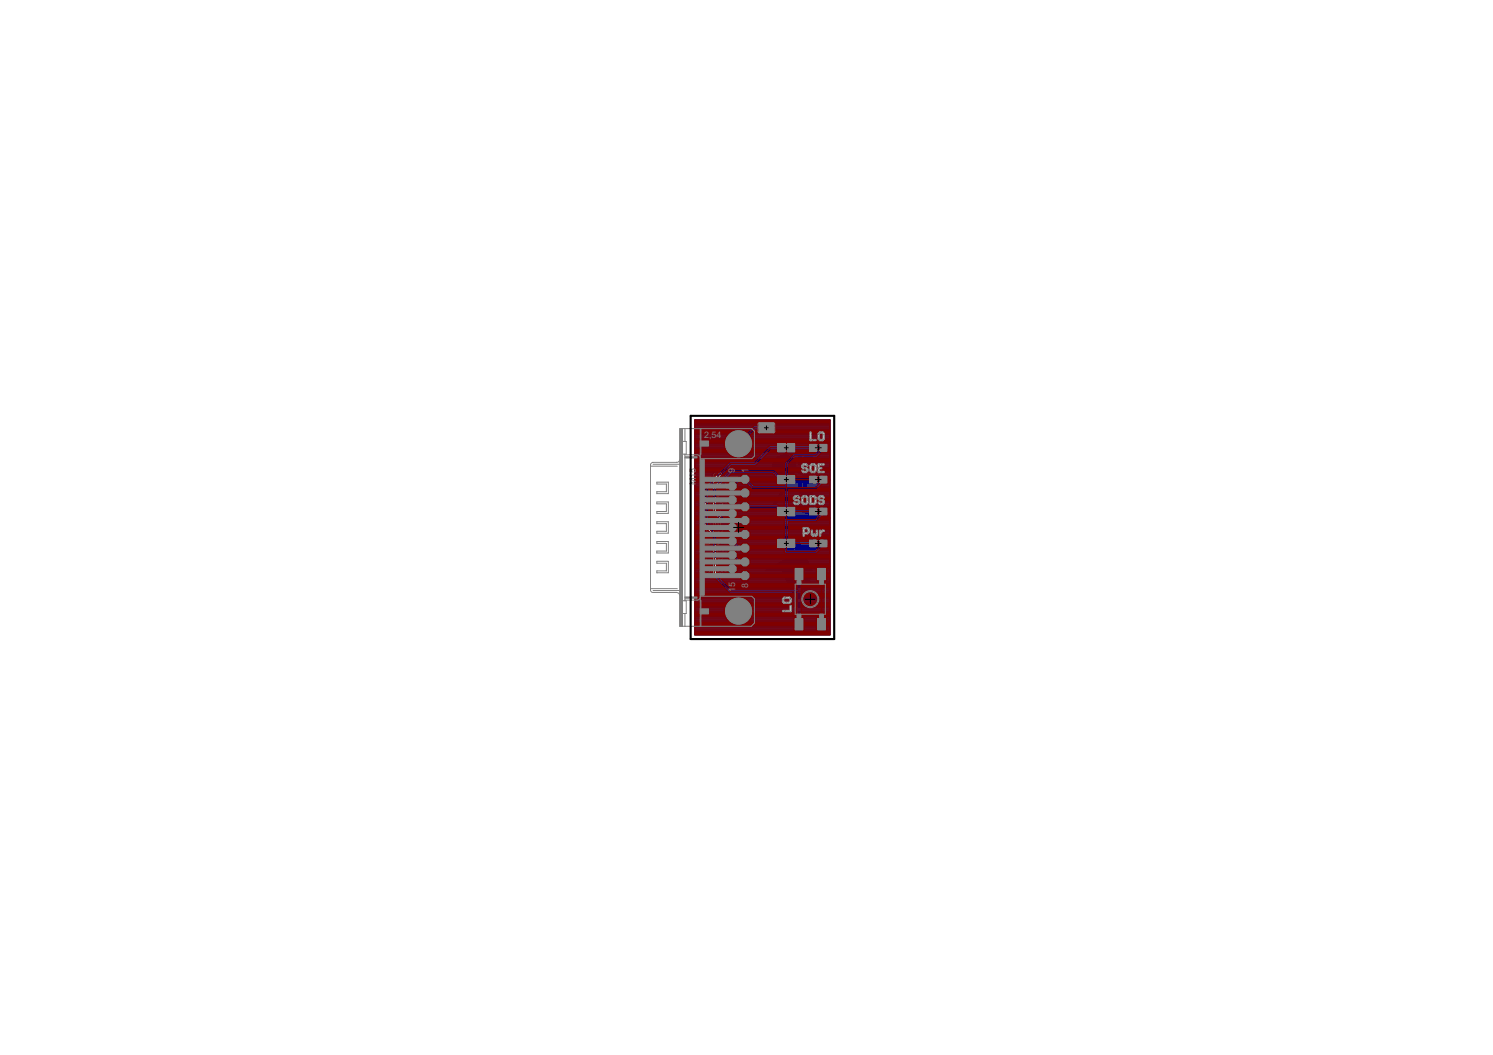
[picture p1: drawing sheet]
<svg xmlns="http://www.w3.org/2000/svg" width="297mm" height="210mm" viewBox="0 0 297 210" stroke-linecap="round" stroke-linejoin="round" font-family="sans-serif">
<defs><g id="words">
<g font-size="2" fill="#808080">
<text x="140.1" y="87.2">2,54</text>
<text x="138.4" y="95.1" transform="rotate(-90 138.4 95.1)">1</text>
<text x="138.4" y="94.1" transform="rotate(-90 138.4 94.1)">5</text>
<text x="146.2" y="94.1" transform="rotate(-90 146.2 94.1)">9</text>
<text x="148.8" y="94.1" transform="rotate(-90 148.8 94.1)">1</text>
<text x="138.4" y="96.6" transform="rotate(-90 138.4 96.6)">M</text>
<text x="146.3" y="117.7" transform="rotate(-90 146.3 117.7)">1</text>
<text x="146.3" y="116.7" transform="rotate(-90 146.3 116.7)">5</text>
<text x="148.8" y="117" transform="rotate(-90 148.8 117)">8</text>
</g>
</g></defs>
<g fill="none" stroke="#808080" stroke-width=".2">
<path d="M153.7 92.7v.1M153.7 93.1h.1M153.8 92.4l-.1 .4M153.8 93v.4M153.8 92.2v.5M153.8 93v.6M153.9 92.1l-.1 .5M153.9 92.9l-.1 .7M153.9 91.9v.6M153.9 92.8v.7M153.9 93.7v.2M153.9 92.7v.7"/>
<path d="M153.9 93.6v.3M154 91.7v.7M154 92.6v.8M154 93.6v.5M154.1 91.7l-.1 .6M154.1 92.6l-.1 .7M154.1 93.5v.6M154.1 91.6v.6M154.1 92.5v.7M154.1 93.4v.8M154.1 100v.6M154.2 91.5l-.1 .7"/>
<path d="M154.2 92.4l-.1 .7M154.2 93.3l-.1 .8M154.2 99.9l-.1 .7M154.2 91.5v.6M154.2 92.4v.6M154.2 93.3v.7M154.2 94.2v.1M154.2 99.8v.7M154.3 91.4l-.1 .6M154.3 92.3l-.1 .7M154.3 93.2l-.1 .8M154.3 94.1v.3"/>
<path d="M154.3 99.8l-.1 .7M154.3 91.3v.6M154.3 92.2v.7M154.3 93.1v.8M154.3 94.1v.4M154.3 99.7v.7M154.3 92.1v.7M154.3 93v.8M154.3 94v.5M154.3 99.6v.7M154.4 91.2v.6M154.4 92.1v.7"/>
<path d="M154.4 93v.7M154.4 93.9v.7M154.4 99.5v.7M154.5 91.2l-.1 .5M154.5 92l-.1 .7M154.5 92.9l-.1 .8M154.5 93.9v.7M154.5 99.5l-.1 .7M154.5 91.1v.5M154.5 91.9v.7M154.5 92.8v.8M154.5 93.8v.8"/>
<path d="M154.5 99.4v.7M154.6 91.1l-.1 .5M154.6 91.8l-.1 .7M154.6 92.8l-.1 .7M154.6 93.7l-.1 .8M154.6 94.6v.1M154.6 99.3l-.1 .7M154.6 91.1v.4M154.6 91.8v.7M154.6 92.7v.8M154.6 93.6v.8M154.6 99.3v.6"/>
<path d="M154.6 91v.4M154.6 91.7v.7M154.6 92.6v.8M154.6 94.5v.3M154.6 99.2v.7M154.7 91v.4M154.7 91.6v.8M154.7 92.5v.8M154.7 93.5v.8M154.7 94.4v.4M154.7 99.1v.7M154.7 91v.3"/>
<path d="M154.7 91.5v.7M154.7 92.5v.7M154.7 93.4v.8M154.7 94.3v.5M154.7 99v.7M154.8 91v.2M154.8 91.5v.7M154.8 92.4v.8M154.8 93.3v.8M154.8 94.3v.5M154.8 99v.7M154.9 90.9l-.1 .3"/>
<path d="M154.9 91.4l-.1 .7M154.9 92.3l-.1 .8M154.9 93.3l-.1 .8M154.9 94.2v.7M154.9 98.9l-.1 .7M154.9 98.8v.7M154.9 90.9v.2M154.9 91.3v.7M154.9 92.2v.8M154.9 93.2v.8M154.9 94.1v.8M154.9 90.9v.1"/>
<path d="M154.9 91.2v.7M154.9 92.2v.7M154.9 93.1v.8M154.9 94v.8M154.9 94.9h.1M154.9 98.7v.7M155 90.8v.1M155 91.2v.7M155 92.1v.8M155 93v.9M155 94v1M155 98.6v.8"/>
<path d="M155 91.1v.7M155 92v.8M155 93v.8M155 93.9v.8M155 94.7v.3M155 98.5v.8M155.1 91v.7M155.1 91.9v.8M155.1 92.9v.8M155.1 93.8v1.2M155.1 98.4v.8M155.2 91l-.1 .6"/>
<path d="M155.2 91.9l-.1 .7M155.2 92.8l-.1 .8M155.2 93.7l-.1 .8M155.2 94.6v.4M155.2 98.4l-.1 .7M155.2 90.9v.7M155.2 91.8v.8M155.2 92.8v.8M155.2 93.7v1.4M155.2 98.3v.7M155.3 90.8l-.1 .7M155.3 91.7l-.1 .8"/>
<path d="M155.3 92.6l-.1 .9M155.3 93.6v1.5M155.3 98.1l-.1 .9M155.3 90.7v.7M155.3 91.7v.7M155.3 92.6v.8M155.3 93.5v.8M155.3 94.4v.7M155.3 98.1v.7M155.3 91.6v.8M155.3 92.5v.8M155.3 93.4v.8"/>
<path d="M155.3 94.3v.8M155.3 98v.8M155.4 90.7v.6M155.4 91.5v.8M155.4 92.4v.9M155.4 93.3v1.8M155.4 97.9v.8M155.4 90.7v.5M155.4 91.4v.8M155.4 92.4v.8M155.4 93.3v.7M155.4 94.1v1"/>
<path d="M155.4 97.8v.8M155.5 90.7v.4M155.5 91.4v.7M155.5 92.3v.8M155.5 93.2v.8M155.5 94.1v1M155.5 97.7v.8M155.6 90.7l-.1 .4M155.6 91.2l-.1 .9M155.6 92.2l-.1 .8M155.6 93.1v2M155.6 97.5l-.1 .9"/>
<path d="M155.6 90.6v.4M155.6 91.2v.8M155.6 92.2v.7M155.6 93.1v.7M155.6 93.9v1.3M155.6 97.5v.8M155.6 90.6v.3M155.6 91.1v.8M155.6 92.1v.8M155.6 93v2.2M155.6 97.4v.9M155.7 90.6v.2"/>
<path d="M155.7 91v.8M155.7 92v.8M155.7 92.9v2.3M155.7 97.2v.9M155.7 90.6v.1M155.7 91v.7M155.7 91.9v.8M155.7 92.9v.7M155.7 93.7v1.5M155.7 97.2v.8M155.8 90.6v.1M155.8 90.9v.8"/>
<path d="M155.8 91.9v.8M155.8 92.8v.8M155.8 93.6v1.6M155.8 97v1M155.8 90.6h.1M155.9 90.8l-.1 .8M155.9 91.8l-.1 .8M155.9 92.7v2.5M155.9 96.9l-.1 1M155.9 90.8v.7M155.9 91.7v.8M155.9 92.6v.8"/>
<path d="M155.9 93.5v1.7M155.9 96.8v.9M155.9 90.7v.8M155.9 91.6v.9M155.9 92.6v.7M155.9 93.4v1.8M155.9 96.7v.9M156 90.3v.2M156 90.6v.8M156 91.5v.9M156 92.5v2.7M156 96.6v.9"/>
<path d="M156 90.2v.3M156 90.6v.7M156 91.5v.8M156 92.4v.8M156 93.3v1.9M156 96.5v.9M156.1 90.1v.4M156.1 90.6v.6M156.1 91.4v.8M156.1 92.3v2.9M156.1 96.3v1M156.1 90v1.2"/>
<path d="M156.1 91.3v.8M156.1 92.2v3M156.1 96.2v1M156.2 90v1.1M156.2 91.3v.8M156.2 92.2v.7M156.2 93v2.2M156.2 96.1v1M156.3 89.8l-.1 1.2M156.3 91.2l-.1 .8M156.3 92.1l-.1 3.1M156.3 95.9l-.1 1.1"/>
<path d="M156.3 89.8v.8M156.3 90.6v.3M156.3 91.1v.8M156.3 92v.8M156.3 92.9v2.3M156.3 95.8v1.1M156.3 89.7v.8M156.3 91.1v.7M156.3 92v.7M156.3 92.8v2.4M156.3 95.7v1M156.4 89.6v.8"/>
<path d="M156.4 90.6v.2M156.4 91v.8M156.4 91.9v3.3M156.4 95.5v1.1M156.4 89.5v.8M156.4 90.6v.1M156.4 90.9v.8M156.4 91.8v.8M156.4 92.6v2.6M156.4 95.4v1.1M156.5 89.5v.7M156.5 90.8v.8"/>
<path d="M156.5 91.8v.7M156.5 92.6v2.5M156.5 95.3v1.1M156.5 89.4v.7M156.5 90.7v.9M156.5 91.7v4.6M156.6 89.3v.7M156.6 90.7v.8M156.6 91.6v4.5M156.6 89.3v.6M156.6 90.7v.7M156.6 91.5v.8"/>
<path d="M156.6 92.4v3.6M156.7 90.7v.7M156.7 89.3v.6M156.7 91.4v.8M156.7 92.3v3.6M156.7 89.2v.6M156.7 90.7v.5M156.7 91.4v.7M156.7 92.2v3.5M156.8 89.2v.5M156.8 90.7v.5M156.8 91.3v.8"/>
<path d="M156.8 92.2v3.4M156.8 90.7v.4M156.8 91.2v4.3M156.9 90.8v.2M156.9 89.2v.4M156.9 91.1v.8M156.9 92v3.3M156.9 89.2v.3M156.9 91.1v.7M156.9 91.9v3.2M157 89.2v.3M157 90.8v.1"/>
<path d="M157 91v.8M157 91.8v3.2M157 91v.7M157.1 89.2v.3M157.1 90.9v4.1M157.1 90.9v.6M157.1 91.6v3.3M157.2 89.2v.3M157.2 90.9v.6M157.2 91.6v3.3M157.2 89.2v.4M157.2 90.9v.5"/>
<path d="M157.2 91.5v3.4M157.3 89.3v.4M157.3 91v.3M157.3 91.4v3.4M157.3 89.3v.6M157.3 91v.2M157.3 91.3v3.5M157.4 89.3v5.5M157.4 89.4v5.3M157.5 89.4v5.3M157.5 89.5v5.2M157.6 89.6v5"/>
<path d="M157.6 89.7v4.9M157.6 89.8v4.7M157.7 90.3v.8M157.7 91.4v3M157.8 91.4v3M157.8 91.5v2.8M157.9 91.5v2.8M157.9 91.6v2.6M157.9 91.7v2.4M158 91.8v2.2M158.1 91.9v2M158.1 92v1.8"/>
<path d="M158.2 92.1v1.6M158.2 92.2v1.4M158.3 92.5v.8M158.8 93.8v.1M158.8 93.6v.4M158.8 99.4v.3M158.9 93.6v.5M158.9 99.4v.4M158.9 90.3v2.1M158.9 95.6v2.1M158.9 99.3v.5M159 93.6v.5"/>
<path d="M159 90.2v2.2M159 95.6v2.3M159 99.3v.5M159 90.2v2.3M159 95.5v2.4M159.1 95.5v2.5M159.1 99.3v.5M159.1 90.1v2.4M159.1 93.5v.7M159.1 95.5v2.6M159.1 99.3v.6M159.2 90.1v2.4"/>
<path d="M159.2 95.5v2.6M159.2 99.3v.6M159.2 93.5v.7M159.2 99.2v.7M159.2 93.4v.9M159.3 90.1v2.4M159.3 93.4v.9M159.3 95.5v2.7M159.3 99.2v.7M159.3 90.2v2.2M159.3 95.6v2.6M159.3 99.2l.1 .8"/>
<path d="M159.4 90.2l-.1 2.2M159.4 93.3v1M159.4 90.3v2.1M159.4 93.3v1.1M159.4 95.6v2.6M159.4 99.2v.8M159.4 90.4v1.9M159.4 97.5v.8M159.4 99.1l.1 .9M159.5 97.6v.7M159.5 93.3v1.1M159.5 99.1v.9"/>
<path d="M159.5 91.5v.8M159.6 97.7v.6M159.6 99.1v1M159.6 91.4v.8M159.6 93.3v1.1M159.6 93.2v1.3M159.7 91.3l-.1 .8M159.7 93.2v1.3M159.7 99.1v1M159.7 93.2v.6M159.7 93.9v.6M159.7 91.3v.8"/>
<path d="M159.7 97.7v.6M159.7 91.2v.8M159.7 93.9v.7M159.7 99v1.1M159.8 93.9v.7M159.8 91.2v.8M159.8 93.1v.7M159.8 97.7v.6M159.8 99v1.2M159.9 94v.6M159.9 99v1.2M159.9 91.2v.7"/>
<path d="M159.9 93.1v.6M159.9 97.6v.7M159.9 91.1v.8M159.9 95.7v2.5M159.9 94l.1 .7M160 91l-.1 .9M160 93l-.1 .7M160 95.6v2.6M160 99v1.2M160 94v.7M160 99v.6M160 99.6v.6"/>
<path d="M160 91v.8M160 93v.7M160 94.1l.1 .6M160 99.6l.1 .7M160.1 95.6l-.1 2.6M160.1 91l-.1 .8M160.1 93v.6M160.1 98.9l-.1 .7M160.1 94.1v.7M160.1 95.6v2.5M160.1 99.7v.6M160.1 90.9v.8"/>
<path d="M160.1 98.9v.6M160.1 92.9v.7M160.2 90.9l-.1 .8M160.2 94.1v.7M160.2 95.6v2.5M160.2 99.7v.6M160.2 90.8v.8M160.2 92.9v.7M160.2 98.9v.6M160.3 94.2v.6M160.3 95.6v2.6M160.3 98.9v.6"/>
<path d="M160.3 99.7v.7M160.3 90.8v.7M160.3 92.9v.6M160.3 90.7v.8M160.3 94.2l.1 .7M160.3 99.8l.1 .6M160.4 90.7l-.1 .8M160.4 92.8l-.1 .7M160.4 98.8l-.1 .7M160.4 94.3v.6M160.4 95.6v2.7M160.4 99.8v.6"/>
<path d="M160.4 90.6v.8M160.4 92.8v.7M160.4 98.8v.6M160.4 94.3l.1 .6M160.4 95.6v.5M160.4 97.6v.7M160.4 99.8v1.3M160.5 90.6l-.1 .8M160.5 92.8v.6M160.5 94.3v.7M160.5 95.6v.5M160.5 97.7v.6"/>
<path d="M160.5 99.8v1.3M160.5 90.5v.8M160.5 98.8v.6M160.6 90.5l-.1 .8M160.6 92.7l-.1 .7M160.6 98.8l-.1 .6M160.6 94.4v.6M160.6 95.6v.5M160.6 97.8v.5M160.6 99.8v1.2M160.6 90.5v.7M160.6 92.7v.6"/>
<path d="M160.6 98.7v.7M160.6 94.4l.1 .7M160.6 99.9v1.1M160.7 92.7l-.1 .6M160.7 90.4l-.1 .8M160.7 98.7v.7M160.7 94.4v.7M160.7 95.6v.5M160.7 97.8v.5M160.7 98.7v.6M160.7 90.4v.7M160.7 92.6v.7"/>
<path d="M160.7 99.9v1.1M160.7 94.5l.1 .6M160.8 90.3l-.1 .8M160.8 92.6l-.1 .7M160.8 98.7v.6M160.8 99.9l-.1 1.1M160.8 94.5v.6M160.8 95.6v.5M160.8 97.8v.5M160.8 99.9v1.1M160.8 90.3v.8M160.8 92.6v.7"/>
<path d="M160.8 94.5l.1 .7M160.9 90.2l-.1 .8M160.9 92.6v.6M160.9 98.7l-.1 .6M160.9 94.6v.6M160.9 95.6v.5M160.9 97.8v.5M160.9 98.7v.6M160.9 100v.9M160.9 90.2v.8M160.9 92.5v.7M160.9 98.6v.7"/>
<path d="M161 90.1l-.1 .8M161 100l-.1 .9M161 92.5l-.1 .7M161 94.6v.6M161 95.6v.5M161 97.8v.5M161 90.1v.8M161 92.5v.6M161 98.6v.7M161 94.6l.1 .7M161 97.8l.1 .5M161.1 98.6l-.1 .6"/>
<path d="M161.1 90l-.1 3.1M161.1 94.7v.6M161.1 95.6v.5M161.1 97.8v.5M161.1 98.6v.6M161.1 90v3.1M161.1 94.7l.1 .6M161.2 89.9v3.1M161.2 94.7v.7M161.2 95.6v.5M161.2 97.8v.5M161.2 98.6v.6"/>
<path d="M161.2 98.6v.5M161.3 89.9v3.1M161.3 94.8v.6M161.3 95.6v.5M161.3 97.8v.5M161.3 89.8v3.2M161.3 98.6v.5M161.4 89.8l-.1 3.1M161.4 98.5l-.1 .6M161.4 89.8v3.1M161.4 94.8v.6M161.4 95.6v.5"/>
<path d="M161.4 97.8v.5M161.4 98.5v.6M161.5 94.8l-.1 .6M161.5 95.6l-.1 .5M161.5 98.6l-.1 .5M161.5 89.9v3M161.5 95.6v.5M161.5 97.8v.5M161.5 98.6v.5M161.5 94.9v.5M161.5 89.9v2.9M161.5 94.9v.4"/>
<path d="M161.5 95.6v.4M161.5 98.6v.4M161.6 89.9v2.9M161.6 94.9v.4M161.6 95.7v.3M161.6 97.9v.3M161.6 98.6v.4M161.6 90v2.7M161.6 95v.1M152.3 113.5h.1M152.4 113.4v.1M152.5 113.4v.1"/>
<path d="M152.6 113.3v.2M152.7 113.3v.2M152.8 113.2v.3M152.9 113.2v.3M153 113.1v.4M153.1 113.1v.4M153.2 113v.5M153.3 113v.5M153.4 112.9v.6M153.5 112.9v.6M153.6 112.8v.7M153.6 100.6v.2"/>
<path d="M153.7 112.8v.7M153.7 100.5v.3M153.8 100.5v.3M153.8 112.7v.8M153.8 100.4v.5M153.9 100.3v.6M153.9 112.6v.9M153.9 100.2v.6M154 100.1v.7M154 112.6v.9M154.1 100.1l-.1 .6M154.1 112.5v1"/>
<path d="M154.2 112.5v1M154.3 112.4v1.1M154.4 112.4v1.1M154.5 112.3v1.2M154.6 112.3v1.2M154.6 112.2v1.3M154.7 112.2v1.3M154.8 112.2v1.3M154.9 112.1v1.4M155 112v1.5M155 112v.8M155 112.9v.6"/>
<path d="M155.1 113v.5M155.1 112v.8M155.1 113.1v.4M155.2 112v.8M155.2 113.2v.3M155.2 113.3v.2M155.3 111.9v.9M155.3 113.5h.1M155.4 111.8v1M155.4 113.1v.1M155.5 113.1v.2M155.5 111.8v1"/>
<path d="M155.5 113.1l.1 .3M155.6 113.1v.4M155.6 111.7v1.1M155.6 113.1v.5M155.7 113.1v.6M155.7 111.7v1.1M155.7 113.1v.7M155.8 111.6v1.2M155.8 113.1v.8M155.8 113.1l.1 .9M155.9 111.6v1.2M155.9 113.1v1"/>
<path d="M155.9 111.5v1.3M155.9 113.1v1.1M156 113.1v1.2M156 111.5v1.3M156 113.1v1.3M156.1 111.5v1.3M156.1 113.1v1.5M156.1 111.4v1.4M156.2 113.1v1.6M156.2 111.4v1.4M156.2 113.1l.1 1.8M156.3 111.4v1.4"/>
<path d="M156.3 113.1v1.9M156.3 113.1v2M156.3 111.3v1.5M156.4 113.1v2.1M156.4 111.3v1.5M156.4 113.1v2.2M156.5 113.1v2.3M156.5 111.3v1.5M156.5 113.1v2.4M156.5 111.2v1.6M156.6 113.1v2.5M156.6 111.2v1.6"/>
<path d="M156.6 113.1v2.6M156.7 113.1v2.7M156.7 111.1v1.7M156.7 113.1v2.8M156.8 113.1v2.9M156.8 111.1v1.7M156.8 113.1v3M156.9 111v1.8M156.9 113.1v3.1M156.9 113.1v3.2M157 113.1v3.3M157 111v1.8"/>
<path d="M157 113.1v3.4M157.1 113.1v3.6M157.1 110.9v1.9M157.1 113.1v3.7M157.2 110.9v1.9M157.2 113.1v3.8M157.2 113.1v3.9M157.2 110.8v2M157.3 113.1v4M157.3 110.8v2M157.3 113.1v4.1M157.4 113.1v4.2"/>
<path d="M157.4 110.7v2.1M157.4 113.1v4.3M157.5 110.7v2.1M157.5 113.1v4.4M157.5 113.1v4.5M157.6 113.1v4.6M157.6 110.7v2.1M157.6 110.6v2.2M157.6 113.1v4.7M157.6 113.1l.1 4.8M157.7 110.6v2.2M157.7 113.1v4.9"/>
<path d="M157.8 113.1v5M157.8 110.6v2.2M157.8 113.1v5.1M157.8 110.5v2.3M157.9 113.1v5.2M157.9 110.5v2.3M157.9 113.1v5.3M157.9 113.1l.1 5.5M158 110.4v2.4M158 113.8v4.9M158.1 113.8v5M158.1 113.8v5.1"/>
<path d="M158.2 113.8v5.2M158.2 113.8v5.3M158.3 106.6v6.9M158.3 113.8v5.4M158.3 113.8v5.5M158.3 106.7v6.8M158.3 113.8l.1 5.6M158.4 106.9v6.6M158.4 113.8v5.7M158.5 107v6.5M158.5 113.8v5.8M158.5 113.8v5.9"/>
<path d="M158.6 107.2v6.3M158.6 113.8v6M158.6 107.3v6.2M158.6 113.8v6.1M158.6 107.4v6.1M158.6 113.8l.1 6.2M158.7 107.5v6M158.7 107.6v5.9M158.8 107.7v5.8M158.8 101.2v.3M158.9 107.8v5.7M158.9 101.2v.3"/>
<path d="M158.9 107.9v5.6M158.9 101.1v.5M158.9 108v5.5M159 101.1v.5M159 108.1v5.4M159 101l.1 .6M159 108.2v5.3M159.1 108.4v5.1M159.1 101v.6M159.2 101v.7M159.2 108.4v5.1M159.2 108.5v5"/>
<path d="M159.3 101v.7M159.3 108.7v4.8M159.3 108.8v4.7M159.3 100.9v.8M159.3 108.9v4.6M159.4 100.9v.8M159.4 109v4.5M159.4 117.5v.1M159.4 100.9v.9M159.4 109.1v4.4M159.5 114.9v.3M159.5 116.2v.3"/>
<path d="M159.5 117.2v.6M159.5 118.4v1.4M159.5 109.2v4.3M159.5 114.9v.4M159.5 100.9v.9M159.5 117.1v.9M159.6 109.3v4.2M159.6 114.9v.4M159.6 118.4v1.4M159.6 100.8v1M159.6 116.2v.3M159.6 117.1v.9"/>
<path d="M159.6 109.4v4.1M159.6 117v1.1M159.6 109.5v4M159.6 117.6l.1 .5M159.7 100.8v1M159.7 117l-.1 .5M159.7 109.6v3.9M159.7 114.9v.4M159.7 116.1v.4M159.7 117.8v.4M159.7 119v.3M159.7 100.8v1.1"/>
<path d="M159.7 116.9v.3M159.7 109.7v3.8M159.7 114.9l.1 .4M159.7 117.9l.1 .3M159.8 100.8v1.1M159.8 116.1v.4M159.8 116.9l-.1 .3M159.8 109.8v3.7M159.8 114.9v.5M159.8 117.9v.3M159.8 119v.3M159.8 116.9v.3"/>
<path d="M159.9 100.7v1.2M159.9 109.9v3.6M159.9 114.9v.5M159.9 116.9v.2M159.9 117.9v.3M159.9 119v.3M159.9 116.1v.4M159.9 110v3.5M159.9 116.3v.2M159.9 118v.2M159.9 116.1v.2M159.9 110.1v3.4"/>
<path d="M159.9 114.9v.2M159.9 115.2v.2M159.9 116.9l.1 .3M160 100.7l-.1 1.2M160 116l-.1 .3M160 110.2v3.3M160 114.9v.2M160 115.2v.2M160 116v.2M160 116.3v.2M160 116.9v.3M160 119v.3"/>
<path d="M160 100.7v1.2M160 101.4l.1 .6M160 110.3v3.2M160 116.9l.1 .5M160.1 116l-.1 .2M160.1 100.6l-.1 .7M160.1 101.4v.6M160.1 110.5v3M160.1 114.9v.2M160.1 115.2v.3M160.1 116v.2M160.1 116.3v.2"/>
<path d="M160.1 117v.5M160.1 119v.3M160.1 100.6v.7M160.1 100.6v.6M160.1 101.4l.1 .6M160.1 110.6v2.9M160.1 115.3l.1 .2M160.1 117l.1 .7M160.2 116l-.1 .2M160.2 101.4v.6M160.2 110.7v2.8M160.2 114.9v.2"/>
<path d="M160.2 115.3v.2M160.2 116.3v.2M160.2 117.1v.8M160.2 119v.3M160.2 100.6v.6M160.2 116v.2M160.3 100.6v.6M160.3 101.4v.6M160.3 110.8v2.7M160.3 114.9v.2M160.3 115.3v.2M160.3 116.3v.2"/>
<path d="M160.3 117.2v.8M160.3 119v.3M160.3 115.9v.2M160.3 100.5v.7M160.3 101.5v.6M160.3 110.9v2.6M160.3 117.3v.8M160.3 101.5l.1 .6M160.3 111v2.5M160.3 117.4l.1 .8M160.4 100.5l-.1 .7M160.4 115.9l-.1 .2"/>
<path d="M160.4 101.5v.6M160.4 111.1v2.4M160.4 114.9v.2M160.4 115.3v.3M160.4 115.9v.2M160.4 116.3v.2M160.4 117.7v.5M160.4 119v.3M160.4 100.5v.6M160.4 101.5l.1 .6M160.4 111.2v2.3M160.4 115.4l.1 .2"/>
<path d="M160.4 117.8l.1 .4M160.5 101.5v.6M160.5 111.3v2.2M160.5 114.9v.2M160.5 115.4v.2M160.5 116.3v.2M160.5 117.9v.3M160.5 119v.3M160.5 115.8v.3M160.5 101.6v.6M160.5 111.4v2.1M160.5 115.4l.1 .2"/>
<path d="M160.5 118v.2M160.6 115.8l-.1 .2M160.6 117v.1M160.6 101.6v.6M160.6 111.5v2M160.6 114.9v.2M160.6 115.4v.2M160.6 116.3v.2M160.6 116.8v.3M160.6 118v.2M160.6 119v.3M160.6 115.8v.2"/>
<path d="M160.6 111.6v1.9M160.6 115.4v.3M160.6 116.8l.1 .3M160.7 115.8l-.1 .2M160.7 101.6v.6M160.7 111.7v1.8M160.7 114.9v.2M160.7 115.4v.3M160.7 115.8v.2M160.7 116.3v.2M160.7 116.9v.2M160.7 119v.3"/>
<path d="M160.7 118v.2M160.7 111.8v1.7M160.7 115.5l.1 .2M160.8 115.8l-.1 .2M160.8 118v.2M160.8 101.6v.6M160.8 111.9v1.6M160.8 114.9v.2M160.8 115.5v.5M160.8 116.3v.2M160.8 116.9v.3M160.8 119v.3"/>
<path d="M160.8 117.9v.3M160.8 112v1.5M160.8 115.5v.4M160.8 116.9l.1 .4M160.9 117.9v.3M160.9 101.7v.6M160.9 112.1v1.4M160.9 114.9v.2M160.9 115.5v.4M160.9 116.3v.2M160.9 116.9v.5M160.9 119v.3"/>
<path d="M160.9 117.8v.4M160.9 101.7l.1 .6M160.9 112.2v1.3M160.9 117v1.2M161 100v.9M161 101.7v.6M161 112.4v1.1M161 114.9v.2M161 115.5v.4M161 116.3v.2M161 117v1.1M161 119v.3"/>
<path d="M161 112.5v1M161 115.6v.3M161 117.1v.9M161.1 101.7v.6M161.1 112.6v.9M161.1 114.9v.2M161.1 115.6v.2M161.1 116.3v.2M161.1 117.3v.6M161.1 119v.3M161.1 100.1v.8M161.1 101.7l.1 .7"/>
<path d="M161.1 112.7v.8M161.1 117.5v.2M161.2 100.1l-.1 .7M161.2 100.1v.7M161.2 101.8v.6M161.2 112.8v.7M161.2 112.9v.6M161.3 100.1v.7M161.3 101.8v.6M161.3 113v.5M161.3 100.2v.6M161.3 113.1v.4"/>
<path d="M161.4 101.9v.5M161.4 113.2v.3M161.4 100.2v.6M161.4 113.3v.2M161.5 100.2l-.1 .5M161.5 101.9l-.1 .5M161.5 101.9v.5M161.5 113.4v.1M161.5 100.2v.5M161.5 100.3v.3M161.6 101.9l-.1 .4M161.6 100.3v.3"/>
<path d="M161.6 102v.2"/>
</g>
<g fill="#808080" stroke="#808080" stroke-width=".2">
<circle cx="148.2" cy="114.5" r=".85"/>
<circle cx="148.2" cy="111.8" r=".85"/>
<circle cx="148.2" cy="109.1" r=".85"/>
<circle cx="148.2" cy="106.3" r=".85"/>
<circle cx="148.2" cy="103.6" r=".85"/>
<circle cx="148.2" cy="100.8" r=".85"/>
<circle cx="148.2" cy="98.1" r=".85"/>
<circle cx="148.2" cy="95.4" r=".85"/>
<circle cx="145.7" cy="113.2" r=".85"/>
<circle cx="145.7" cy="110.4" r=".85"/>
<circle cx="145.7" cy="107.7" r=".85"/>
<circle cx="145.7" cy="104.9" r=".85"/>
<circle cx="145.7" cy="102.2" r=".85"/>
<circle cx="145.7" cy="99.5" r=".85"/>
<circle cx="145.7" cy="96.7" r=".85"/>
</g>
<g fill="#808080" stroke="#808080" stroke-width=".2">
<circle cx="146.9" cy="88.3" r="2.6"/>
<circle cx="146.9" cy="121.6" r="2.6"/>
</g>
<g fill="none" stroke="#000080" stroke-width=".3">
<path d="M139.5 100h1M140.5 99.2v.3l-.5 .5M142.1 96v1M142.1 99.3h.8l.2 .2v.5l-.2 .2M142.1 96.5h1.5l-.5 .5M142.9 94.6l-.3-.3h-.2l-.3 .3v.5l.3 .2M142.9 94.6l.2-.3h.3l.2 .3v.5l-.2 .2M142.9 94.6v.2M142.9 97.6v1M139.5 113.7h1.4l-.4 .5 .4 .5h-1.4M139.5 102.2h.7l.3 .3v.8h-1M139.5 100.9v.5l.2 .2h.5l.3-.2v-.5l-.3-.3h-.2v1"/>
<path d="M139.5 108.1h1.4v-.7l-.2-.3h-.5l-.2 .3v.7M139.5 110.4l1 1M139.5 107.1l.5 .6M139.7 105.5h.5l.3 .3v.5l-.3 .2h-.5l-.2-.2v-.5zM140 112.1v.7l-.3 .3-.2-.3v-.7h.7l.3 .2v.5M140.2 104.1v.3M140.2 104.1l.3-.2 .2 .2v.8h-1.5M140.2 104.1l-.2-.2-.3 .2v.8M140.5 110.4l-1 1M140.9 106.3h.3M140.9 105.8h.3M142.1 100.9v.7l.3 .3h.5l.2-.3v-.7"/>
<path d="M142.1 110.4v1M142.1 113.7v1l1-1h.3l.2 .2v.5l-.2 .3M142.1 110.9h1.5l-.5 .5M142.1 105.5h1.5l-.5 .5 .5 .5h-1.5M142.1 103.3h1M142.1 100.2h1.5M142.6 103.9v.7l-.2 .3-.3-.3v-.7h.8l.2 .2v.5M142.9 107.1v1M143.1 102.5v.2l-.5 .6M143.4 112.1h-1l-.3 .2v.5l.3 .3M143.4 112.1l.2 .2v.5l-.2 .3h-1M143.4 112.1l-1 1"/>
<path d="M143.6 108.8v1h-.7l.2-.5v-.3l-.2-.2h-.5l-.3 .2v.5l.3 .3"/>
</g>
<g fill="none" stroke="#000080" stroke-width=".25">
<path d="M138.3 83.6h26.8v42.7h-26.8zM138.3 99.8h.7M138.3 97.4h4.2M138.3 96.1h3.4M138.3 97.2h3.4M138.3 99.6h.9M138.3 99.4h1.6M138.3 99.2h1.7M138.3 99h1.8M138.3 98.7h4.2M138.3 98.5h4.2M138.3 98.3h4.2"/>
<path d="M138.3 98.1h4.2M138.3 97.8h4.2M138.3 97.6h4.2M138.3 96.9h3.4M138.3 96.7h3.4M138.3 96.5h3.4M138.3 96.3h3.4M138.3 95.8h3.4M138.3 95.6h3.6M138.3 95.4h3.5M138.3 95.2h3.4M138.3 95h3.4"/>
<path d="M138.3 94.7h3.4M138.3 94.5h3.4M138.3 94.3h3.5M138.3 94.1h3.7M138.3 93.9h26.8M138.3 93.6h26.8M138.3 93.4h26.8M138.3 93.2h26.8M138.3 93h26.8M138.3 92.7h26.8M138.3 92.5h26.8M138.3 92.3h26.8"/>
<path d="M138.3 92.1h26.8M138.3 91.8h26.8M138.3 91.6h26.8M138.3 91.4h26.8M138.3 91.2h26.8M138.3 91h7.7M138.3 90.7h7.2M138.3 90.5h6.9M138.3 90.3h6.6M138.3 90.1h6.4M138.3 89.9h6.3M138.3 89.6h6.1"/>
<path d="M138.3 89.4h6M138.3 89.2h6M138.3 89h5.9M138.3 88.7h5.8M138.3 88.5h5.8M138.3 88.3h5.8M138.3 88.1h5.8M138.3 87.8h5.8M138.3 87.6h5.9M138.3 87.4h6M138.3 87.2h6M138.3 87h6.1"/>
<path d="M138.3 86.7h6.3M138.3 86.5h6.4M138.3 86.3h6.6M138.3 86.1h6.9M138.3 85.9h7.2M138.3 85.6h7.7M138.3 85.4h26.8M138.3 85.2h26.8M138.3 85h26.8M138.3 84.7h26.8M138.3 84.5h26.8M138.3 84.3h26.8"/>
<path d="M138.3 84.1h26.8M138.3 83.9h26.8M138.3 83.6h26.8M139 99.8l.3-.3h.5l.5-.7h.3l.3 .2v.8M139 99.8v.3l.5 .3M140.8 99h1M140.9 99.8v.3l-.3 .3M140.9 99.6h1M140.9 99.4h.8M140.9 99.2h.8M141.9 99.8l-.2 .3M142.5 97.2h.2v-.3h-.2v.3l-.2 .2"/>
<path d="M142.5 96.9h.2M142.5 95.8h2.6M142.7 95.6h.4M142.7 97.2l-.2 .2v1.4h-.6l-.2 .3v.3l.2 .3h.8v.1M142.7 99.8h-1.8M142.7 99.8h.1M142.8 95.4h.2M143.2 98.9l.3 .4v.5h1.2M143.2 99h1.6M143.3 98.7h1.7M143.3 98.5h1.9M143.3 98.3h3.9"/>
<path d="M143.3 98.1h3.9M143.3 97.8h3.9M143.3 97.6h1.9M143.4 99.2h1.3M143.5 97.2h1.2M143.5 99.6h1.2M143.5 99.4h1.2M143.7 95.6h3.5M143.7 94.1h21.4M143.7 96.9h1M143.8 95.5l-.2 .3h-.4l-.2-.3v-.3h-.2v.3l-.3 .3v.3h2.4M143.8 96.1l.2 .2v.3l-.7 .8"/>
<path d="M143.8 99.8l.2 .3M143.8 96.9h.1M143.8 95.5h.1M143.8 94.2h.1M143.8 94.2l.2 .2M143.8 94.2l-.2-.3h-1.4l-.5 .5v.8l.3 .3-.3 .3v1.4l.2 .2M143.9 95.4h3.3M143.9 94.3h21.2M144 96.7h.7M144 96.3h.7M144 94.4v.8l-.2 .3M144 94.4h.1"/>
<path d="M144 96.5h.7M144 95.2h3.2M144 95h3.2M144 94.7h3.4M144 94.5h3.6M144.3 87.2a2.84 2.84 0 0 0 2.6 3.9 2.84 2.84 0 0 0 2.7-3.9M144.3 87.2a2.84 2.84 0 0 1 2.6-1.8 2.84 2.84 0 0 1 2.7 1.8M144.7 96.3l.5-.6h.9l.5 .6M144.7 96.3v.8l.5 .6h.9l.5-.6v-.8M144.9 97.4h-1.7l.1 1.4-.1 .1M146.1 98.5h1.1M146.2 97.6h1.1"/>
<path d="M146.2 95.8h1.1M146.3 98.7h1.1M146.4 97.4h1.1M146.4 96.1h1.1M146.6 99h1.1M146.6 97.2h1.1M146.6 96.3h1.1M146.6 99.8h18.5M146.6 99.6h18.5M146.6 99.4h18.5M146.6 99.2h18.5M146.6 96.9h18.5"/>
<path d="M146.6 96.7h18.5M146.6 96.5h18.5M147.2 94.9v.9l.6 .5h.8l.6-.5v-.9M147.2 98.5v-.8l.6-.6h.8l.6 .6v.8M147.2 98.5l.6 .6h.8l.6-.6M147.2 94.9l.6-.5h.8l.6 .5M147.8 99.8l-.6 .6v.8l.6 .6M147.9 91h17.2M147.9 85.6h17.2M148.3 90.7h16.8M148.3 85.9h16.8M148.6 99.8l.6 .6v.8l-.6 .6"/>
<path d="M148.7 96.3h16.4M148.7 97.2h16.4M148.7 90.5h16.4M148.7 86.1h16.4M148.7 99h16.4M148.8 94.5h16.3M148.9 96.1h16.2M148.9 97.4h16.2M148.9 90.3h16.2M148.9 86.3h16.2M149 98.7h16.1M149 94.7h16.1"/>
<path d="M149.1 95.8h16M149.1 97.6h16M149.1 90.1h16M149.1 86.5h16M149.2 98.5h15.9M149.2 98.3h15.9M149.2 98.1h15.9M149.2 97.8h15.9M149.2 95.6h15.9M149.2 95.4h15.9M149.2 95.2h15.9M149.2 95h15.9"/>
<path d="M149.3 89.9h15.8M149.3 86.7h15.8M149.4 89.6h15.7M149.4 87h15.7M149.5 89.4h15.6M149.5 87.2h15.6M149.6 89.2h15.5M149.6 87.4h15.5M149.7 89h15.4M149.7 87.6h15.4M149.7 88.7h15.4M149.7 87.8h15.4"/>
<path d="M149.8 88.5h15.3M149.8 88.3h15.3M149.8 88.1h15.3M138.3 106.9h.8M138.3 109.2h3.4M138.3 111.6h.7M138.3 110h1.9M138.3 102.1h.7M138.3 108.1h.7M138.3 119.8h6.4M138.3 119.6h6.6M138.3 119.4h6.9"/>
<path d="M138.3 119.1h7.2M138.3 118.9h7.7M138.3 118.7h26.8M138.3 118.5h26.8M138.3 118.3h26.8M138.3 118h26.8M138.3 117.8h26.8M138.3 117.6h26.8M138.3 117.4h26.8M138.3 117.2h26.8M138.3 116.9h26.8M138.3 116.7h26.8"/>
<path d="M138.3 116.5h26.8M138.3 116.3h26.8M138.3 116.1h26.8M138.3 115.8h26.8M138.3 115.6h26.8M138.3 115.4h9.3M138.3 115.2h9.1M138.3 114.9h.8M138.3 114.7h.7M138.3 114.5h.8M138.3 114h.9M138.3 113.8h.7"/>
<path d="M138.3 113.6h.7M138.3 113.4h.9M138.3 113.2h.9M138.3 112.9h.7M138.3 112.7h.7M138.3 112.5h.7M138.3 112.3h.7M138.3 112.1h.7M138.3 111.8h.8M138.3 111.4h.7M138.3 111.2h.8M138.3 110.9h1"/>
<path d="M138.3 110.7h.9M138.3 110.5h.7M138.3 110.3h.7M138.3 109.8h3.5M138.3 109.6h3.4M138.3 109.4h3.4M138.3 108.9h3.4M138.3 108.7h3.5M138.3 108.5h.9M138.3 108.3h.7M138.3 107.8h.9M138.3 107.6h1"/>
<path d="M138.3 107.4h.8M138.3 107.2h.7M138.3 106.5h.8M138.3 106.3h.7M138.3 106h.7M138.3 105.8h.7M138.3 105.6h.7M138.3 105.4h.9M138.3 105.2h.6M138.3 104.9h.5M138.3 104.7h.5M138.3 104.5h.7"/>
<path d="M138.3 104.3h1M138.3 104.1h1M138.3 103.8h1.1M138.3 103.6h.9M138.3 103.4h.7M138.3 103.2h.7M138.3 103h.8M138.3 102.7h1.7M138.3 102.5h.8M138.3 102.3h.7M138.3 101.6h.8M138.3 101.4h.7"/>
<path d="M138.3 101.2h.7M138.3 100.9h.7M138.3 100.7h.7M138.3 100.5h.9M138.3 100.3h.9M138.3 100.1h.7M139 111.6l.2 .1-.2 .2v1.1l.3 .3-.3 .2v.4l.3 .2h.7v.2h-1.7M139 110.3v.3l.4 .3-.4 .4v.3M139 102.1v.3l.3 .3h.7M139 103.4l.5 .3M139.3 106.7l-.3 .3v.3l.4 .4-.4 .3v.3l.3 .3h1.8l.3-.3v-1.1M139.3 110l-.3 .3"/>
<path d="M139.3 114.3l-.3 .2v.4l.3 .2h1.8M139.3 101.8l-.3 .3M139.5 100.4h-.2l-.3 .3v.8l.3 .3h-1M139.5 103.7l-.2 .2v.6h-.3l-.2 .2v.4l.2 .2h.3l-.3 .3v.8l.3 .3h-1M139.5 103.7h.1M139.5 100.4v.1M139.8 106.9v.1M139.9 106h.1M139.9 110.3h.1M140 111.5l.1 .1h-.3zM140 105.9h-.1v.2h.1M140 105.9l.1 .1"/>
<path d="M140 102.7v.1h-.7l-.3 .3v.3M140 105.9v.2M140 106.1h.1M140 102.7h.1M140.1 113.2l1 .1 .3 .2v.4l-.3 .3 .3 .3M140.1 113.2h.1M140.2 113.2h.1M140.2 113.2h-.1M140.4 107.6h.1v.1h-.1zM140.4 107.6h.1M140.5 110.9l.4 .4v.3M140.6 101.8h1.1"/>
<path d="M140.6 110.9h1.1M140.6 111.8l.3 .3v.9l-.3 .2h-.4M140.6 100.4l.3 .3v.8l-.4 .4 .1 .2M140.6 111.8h.1M140.6 100.4h.1M140.6 102.1h1.4M140.6 102.1l.3 .2v1.1M140.6 110l.3 .3M140.6 111.8h1.3M140.7 105.4h.1M140.7 113.2h1.2M140.7 100.5h1.1"/>
<path d="M140.7 100.3h1M140.8 110.7h.9M140.8 111.2h.9M140.8 103.6h1M140.8 101.6h.9M140.8 112.1h1M140.8 102.3h1.4M140.9 103.4l-.2 .2 .4 .3v1.2l-.2 .2h-.3l.1 .1 .7-.1 .2 .3v.8l-.2 .3h-.8h1.1M140.9 111.6h.8M140.9 110.3v.3l-.4 .3M140.9 111.6l-.3 .2M140.9 112.9h.8"/>
<path d="M140.9 112.7h.8M140.9 112.5h.8M140.9 112.3h.8M140.9 111.4h.8M140.9 110.5h.8M140.9 110.3h.8M140.9 103.4h.8M140.9 103.2h.8M140.9 103h.9M140.9 102.7h1.6M140.9 102.5h1.8M140.9 101.4h.8"/>
<path d="M140.9 101.2h.8M140.9 100.9h.8M140.9 100.7h.8M140.9 100.1h.8M140.9 103.7h.1M140.9 106.7l.5 .5M141 105.2h.9M141 103.8h.7M141.1 106.9h1.4v1.5h-.3l-.5 .5v.8l.3 .3h-1.7l-.3 .3-.4-.3M141.1 114.3h.6M141.1 107h.1M141.1 104.9h.7"/>
<path d="M141.1 104.7h.6M141.1 104.5h.6M141.1 104.3h.6M141.1 104.1h.6M141.1 114.1h.1M141.1 115.1h.1M141.2 114h.5M141.2 108.5h.9M141.2 113.4h.6M141.3 114.9h.5M141.3 107.2h1.2M141.4 107.2v.1"/>
<path d="M141.4 108.1h1.1M141.4 114.7h.3M141.4 113.8h.3M141.4 113.6h.3M141.4 108.3h1.1M141.4 107.8h1.1M141.4 107.6h1.1M141.4 107.4h1.1M141.4 105.4h.3M141.6 106.5h.1M141.6 106h1.1M141.6 106.3h.2"/>
<path d="M141.6 105.8h.2M141.6 105.6h.1M141.7 103.4l.1 .2-.1 .1v1.1l.3 .3-.3 .2v.4l.2 .2h.8v.2h-.8l-.2 .2v.4l.2 .2M141.7 100.7v1.1l.5 .5h.5v.3l-.2 .2h-.6l-.2 .3v.3M141.7 114.5h-.3v.4l-.3 .2M141.7 111.6l.3 .2-.3 .3v.9l.3 .3-.3 .2v1.4l.2 .2h.4l.9-.8M141.7 100.1l.1 .5-.1 .1M141.7 110.3v1.3M141.9 110l-.2 .3M142.5 114.9h.5M142.5 113.5h.2l-.2 .2zM142.5 111.3h.2v.3h-.2z"/>
<path d="M142.5 101.5h.2M142.5 101.5h.1M142.5 100.7v.8M142.5 109.2v.2M142.5 110.3v.2h1.3l.2 .2v.4l-.2 .2M142.5 100.7h.2M142.5 109.2h.2l-.2 .2M142.5 109.2h.1M142.5 113.6h.1M142.5 111.4h.2M142.5 110.5h2.2M142.5 110.3h2.2"/>
<path d="M142.5 101.4h.2M142.5 101.2h.2M142.5 100.9h.2M142.6 109.4h.1M142.6 110.1l-.1 .2M142.6 110.1v.1M142.7 114.7h.3M142.7 100.7v.8M142.7 101.5h.1M142.8 105.1h.1M142.9 114.5h.1M143.1 114.3h.1"/>
<path d="M143.2 108.5l.1 .1 .1-.2h.4l.2 .2v1.4l-.2 .2-1.2-.1M143.2 108.5h.1M143.2 114.3l-.2 .2v.4l.2 .2h.4l.4-.5M143.3 102.1h1.4M143.3 103.7l.2 .2v.9l-.2 .3-.4-.1-.2 .1h1.1l.2 .2v.4l-.2 .2M143.3 102.1l.2 .2v1.1M143.3 103.7h.1M143.3 108.1h1.4M143.3 108.3h1.6M143.3 107.8h1.4M143.3 107.6h1.4M143.3 107.4h1.4"/>
<path d="M143.3 107.2h1.5M143.3 103.6h3.9M143.4 104.9h1.3M143.4 103.8h3.8M143.5 101.8h1.2M143.5 103h1.5M143.5 102.3h1.2M143.5 100.7v1.1l-.2 .3M143.5 103.4l-.2 .3M143.5 104.7h1.2M143.5 104.5h1.2M143.5 104.3h1.4"/>
<path d="M143.5 104.1h1.6M143.5 103.4h3.7M143.5 103.2h1.7M143.5 102.7h1.3M143.5 102.5h1.2M143.5 101.6h1.3M143.5 101.4h1.6M143.5 101.2h3.7M143.5 100.9h3.7M143.5 100.7h3.7M143.6 111.6l.2 .3M143.7 113.4h1"/>
<path d="M143.7 106l.3 .3v.4l-.2 .2M143.7 114.9h3.5M143.7 111.8h3.5M143.7 111.4h1.5M143.8 106h3.4M143.8 105.9h.1M143.8 106.1h.1M143.8 111.3l-.3 .3h3.7M143.8 111.3h.1M143.8 113.2h.1M143.8 111.9l.2 .2v.9l-.2 .2M143.8 113.2l-.2 .2 .4 .4v.8"/>
<path d="M143.8 114.9h.1M143.8 113.5h.1M143.8 111.9h.1M143.8 105.9l-.1 .1M143.8 113.2h.9M143.9 113.6h.8M143.9 105.2h.8M143.9 105.8h1.3M143.9 114.7h3.3M143.9 108.5h1.2M144 110h.7M144 112.1h3.2"/>
<path d="M144 100.5h3.2M144 111.2h1M144 106.3h3.2M144 106.7h1.2M144 110.7h.7M144 100.1v.3l-.5 .3M144 109.2h3.2M144 114.3h3.2M144 114.6h.1M144 114.5h3.2M144 114h1.1M144 113.8h.9"/>
<path d="M144 112.9h.7M144 112.7h.7M144 112.5h.9M144 112.3h1.2M144 110.9h.8M144 109.8h.9M144 109.6h1.1M144 109.4h3.2M144 108.9h3.2M144 108.7h3.2M144 106.5h3.2M144 105.6h.9"/>
<path d="M144 105.4h.7M144 100.3h1.1M144 100.1h.9M144.7 113.6l.5 .6h.9l.5-.6M144.7 113.6v-.8l.5-.6h.9l.5 .6v.8M144.7 101.8v.8l.5 .6h.9l.5-.6v-.8M144.7 110v.8l.5 .6h.9l.5-.6v-.8M144.7 110l.5-.6h.9l.5 .6M144.7 101.8l.5-.6h.9l.5 .6M145 106.9h-1.8l.1 1.4-.1 .2M146.1 106.7h1.1M146.1 111.4h1.1"/>
<path d="M146.1 103.2h1.1M146.2 114h1.1M146.2 112.3h1.1M146.2 105.8h1.1M146.2 104.1h1.1M146.2 109.6h1.2M146.2 108.5h1.2M146.2 100.3h1.1M146.3 101.4h1.1M146.3 106.9h1.1M146.3 111.2h1.1M146.3 103h1.1"/>
<path d="M146.4 112.5h1.1M146.4 105.6h1.1M146.4 104.3h1.1M146.4 113.8h1.1M146.5 100.1h1.1M146.5 109.8h1.1M146.5 108.3h1.1M146.5 101.6h1.1M146.5 110.9h1.2M146.5 107.2h1.2M146.5 102.7h1.1M146.6 113.6h1.1"/>
<path d="M146.6 112.7h1.1M146.6 105.4h1.1M146.6 104.5h1.1M146.6 110h18.5M146.6 102.1h18.5M146.6 101.8h18.5M146.6 108.1h18.5M146.6 113.4h18.5M146.6 113.2h18.5M146.6 112.9h18.5M146.6 110.7h18.5M146.6 110.5h18.5"/>
<path d="M146.6 110.3h18.5M146.6 107.8h18.5M146.6 107.6h18.5M146.6 107.4h18.5M146.6 105.2h18.5M146.6 104.9h18.5M146.6 104.7h18.5M146.6 102.5h18.5M146.6 102.3h18.5M147.2 111.4l.6-.6h.8l.6 .6M147.2 106.7v-.8l.6-.6h.8l.6 .6v.8M147.2 103.2v.8l.6 .6h.8l.6-.6v-.8"/>
<path d="M147.2 111.4v.8l.6 .6h.8l.6-.6v-.8M147.2 114.9v-.8l.6-.6h.8l.6 .6v.8M147.2 114.9l.6 .6h.8l.6-.6M147.2 106.7l.6 .6h.8l.6-.6M147.2 103.2l.6-.6h.8l.6 .6M147.8 108.1l-.6 .5v.9l.6 .5M147.9 118.9h17.2M148.3 119.1h16.8M148.6 108.1l.6 .5v.9l-.6 .5M148.7 113.6h16.4M148.7 112.7h16.4M148.7 105.4h16.4"/>
<path d="M148.7 104.5h16.4M148.7 119.4h16.4M148.7 110.9h16.4M148.7 107.2h16.4M148.8 115.4h16.3M148.8 102.7h16.3M148.8 109.8h16.3M148.8 108.3h16.3M148.8 101.6h16.3M148.8 100.1h16.3M148.9 113.8h16.2M148.9 104.3h16.2"/>
<path d="M148.9 112.5h16.2M148.9 105.6h16.2M148.9 119.6h16.2M149 106.9h16.1M149 115.2h16.1M149 111.2h16.1M149 103h16.1M149 108.5h16.1M149 101.4h16.1M149.1 109.6h16M149.1 100.3h16M149.1 114h16"/>
<path d="M149.1 112.3h16M149.1 105.8h16M149.1 104.1h16M149.1 119.8h16M149.2 109.2h15.9M149.2 111.6h15.9M149.2 114.3h15.9M149.2 106.7h15.9M149.2 114.9h15.9M149.2 114.7h15.9M149.2 114.5h15.9M149.2 112.1h15.9"/>
<path d="M149.2 111.8h15.9M149.2 111.4h15.9M149.2 109.4h15.9M149.2 108.9h15.9M149.2 108.7h15.9M149.2 106.5h15.9M149.2 106.3h15.9M149.2 106h15.9M149.2 103.8h15.9M149.2 103.6h15.9M149.2 103.4h15.9M149.2 103.2h15.9"/>
<path d="M149.2 101.2h15.9M149.2 100.9h15.9M149.2 100.7h15.9M149.2 100.5h15.9M138.3 126.3h26.8M138.3 126h26.8M138.3 125.8h26.8M138.3 125.6h26.8M138.3 125.4h26.8M138.3 125.2h26.8M138.3 124.9h26.8M138.3 124.7h26.8"/>
<path d="M138.3 124.5h26.8M138.3 124.3h7.7M138.3 124h7.2M138.3 123.8h6.9M138.3 123.6h6.6M138.3 123.4h6.4M138.3 123.1h6.3M138.3 122.9h6.1M138.3 122.7h6M138.3 122.5h6M138.3 122.3h5.9M138.3 122h5.8"/>
<path d="M138.3 121.8h5.8M138.3 121.6h5.8M138.3 121.4h5.8M138.3 121.2h5.8M138.3 120.9h5.9M138.3 120.7h6M138.3 120.5h6M138.3 120.3h6.1M138.3 120h6.3M144.3 122.7a2.84 2.84 0 0 1 2.6-4 2.84 2.84 0 0 1 2.7 4M144.3 122.7l.9 1.1M147.8 124.3h17.3"/>
<path d="M148.3 124h16.8M148.7 123.8h16.4M148.9 123.6h16.2M149.1 123.4h16M149.3 123.1h15.8M149.3 120h15.8M149.4 122.9h15.7M149.4 120.3h15.7M149.5 122.7h15.6M149.5 120.5h15.6M149.6 122.7a2.87 2.87 0 0 1-4.4 1.1M149.6 122.5h15.5"/>
<path d="M149.6 120.7h15.5M149.7 122.3h15.4M149.7 120.9h15.4M149.7 122h15.4M149.7 121.2h15.4M149.8 121.8h15.3M149.8 121.6h15.3M149.8 121.4h15.3"/>
<circle cx="145.7" cy="99.5" r="1.07"/>
<circle cx="145.6" cy="104.9" r="1.07"/>
<circle cx="145.7" cy="107.7" r="1.07"/>
</g>
<circle cx="148.2" cy="114.5" r=".78" fill="#008000" stroke="#008000" stroke-width=".2"/>
<circle cx="148.2" cy="114.5" r=".51" fill="#fff" stroke="#000" stroke-width=".2"/>
<circle cx="148.2" cy="111.8" r=".78" fill="#008000" stroke="#008000" stroke-width=".2"/>
<circle cx="148.2" cy="111.8" r=".51" fill="#fff" stroke="#000" stroke-width=".2"/>
<circle cx="148.2" cy="109.1" r=".78" fill="#008000" stroke="#008000" stroke-width=".2"/>
<circle cx="148.2" cy="109.1" r=".51" fill="#fff" stroke="#000" stroke-width=".2"/>
<circle cx="148.2" cy="106.3" r=".78" fill="#008000" stroke="#008000" stroke-width=".2"/>
<circle cx="148.2" cy="106.3" r=".51" fill="#fff" stroke="#000" stroke-width=".2"/>
<circle cx="148.2" cy="103.6" r=".78" fill="#008000" stroke="#008000" stroke-width=".2"/>
<circle cx="148.2" cy="103.6" r=".51" fill="#fff" stroke="#000" stroke-width=".2"/>
<circle cx="148.2" cy="100.8" r=".78" fill="#008000" stroke="#008000" stroke-width=".2"/>
<circle cx="148.2" cy="100.8" r=".51" fill="#fff" stroke="#000" stroke-width=".2"/>
<circle cx="148.2" cy="98.1" r=".78" fill="#008000" stroke="#008000" stroke-width=".2"/>
<circle cx="148.2" cy="98.1" r=".51" fill="#fff" stroke="#000" stroke-width=".2"/>
<circle cx="148.2" cy="95.4" r=".78" fill="#008000" stroke="#008000" stroke-width=".2"/>
<circle cx="148.2" cy="95.4" r=".51" fill="#fff" stroke="#000" stroke-width=".2"/>
<circle cx="145.7" cy="113.2" r=".78" fill="#008000" stroke="#008000" stroke-width=".2"/>
<circle cx="145.7" cy="113.2" r=".51" fill="#fff" stroke="#000" stroke-width=".2"/>
<circle cx="145.7" cy="110.4" r=".78" fill="#008000" stroke="#008000" stroke-width=".2"/>
<circle cx="145.7" cy="110.4" r=".51" fill="#fff" stroke="#000" stroke-width=".2"/>
<circle cx="145.7" cy="107.7" r=".78" fill="#008000" stroke="#008000" stroke-width=".2"/>
<circle cx="145.7" cy="107.7" r=".51" fill="#fff" stroke="#000" stroke-width=".2"/>
<circle cx="145.7" cy="104.9" r=".78" fill="#008000" stroke="#008000" stroke-width=".2"/>
<circle cx="145.7" cy="104.9" r=".51" fill="#fff" stroke="#000" stroke-width=".2"/>
<circle cx="145.7" cy="102.2" r=".78" fill="#008000" stroke="#008000" stroke-width=".2"/>
<circle cx="145.7" cy="102.2" r=".51" fill="#fff" stroke="#000" stroke-width=".2"/>
<circle cx="145.7" cy="99.5" r=".78" fill="#008000" stroke="#008000" stroke-width=".2"/>
<circle cx="145.7" cy="99.5" r=".51" fill="#fff" stroke="#000" stroke-width=".2"/>
<circle cx="145.7" cy="96.7" r=".78" fill="#008000" stroke="#008000" stroke-width=".2"/>
<circle cx="145.7" cy="96.7" r=".51" fill="#fff" stroke="#000" stroke-width=".2"/>
<circle cx="146.9" cy="88.3" r="2.54" fill="#008000" stroke="#008000" stroke-width=".2"/>
<circle cx="146.9" cy="88.3" r="1.65" fill="#fff" stroke="#000" stroke-width=".2"/>
<circle cx="146.9" cy="121.6" r="2.54" fill="#008000" stroke="#008000" stroke-width=".2"/>
<circle cx="146.9" cy="121.6" r="1.65" fill="#fff" stroke="#000" stroke-width=".2"/>
<g fill="#800000" stroke="#800000" stroke-width=".2">
<path d="M154.8 101h1.3v1.5h-1.3z"/>
<path d="M156.7 101h1.4v1.5h-1.4z"/>
<path d="M161.1 101.2h1.2v1.2h-1.2z"/>
<path d="M163.3 101.2h1.1v1.2h-1.1z"/>
<path d="M161.1 94.8h1.2v1.2h-1.2z"/>
<path d="M163.3 94.8h1.1v1.2h-1.1z"/>
<path d="M161.1 88.5h1.2v1.2h-1.2z"/>
<path d="M163.3 88.5h1.1v1.2h-1.1z"/>
<path d="M161.1 107.5h1.2v1.2h-1.2z"/>
<path d="M163.3 107.5h1.1v1.2h-1.1z"/>
<path d="M154.8 94.7h1.3v1.5h-1.3z"/>
<path d="M156.7 94.7h1.4v1.5h-1.4z"/>
<path d="M154.8 88.3h1.3v1.5h-1.3z"/>
<path d="M156.7 88.3h1.4v1.5h-1.4z"/>
<path d="M154.8 107.4h1.3v1.5h-1.3z"/>
<path d="M156.7 107.4h1.4v1.5h-1.4z"/>
<path d="M162.8 123.1h1.3v2.2h-1.3z"/>
<path d="M162.8 113.2h1.3v2.1h-1.3z"/>
<path d="M158.3 123.1h1.4v2.2h-1.4z"/>
<path d="M158.3 113.2h1.4v2.1h-1.4z"/>
<path d="M152.7 84.3h1.1v1.6h-1.1z"/>
<path d="M151.1 84.3h1.2v1.6h-1.2z"/>
</g>
<g fill="none" stroke="#800000" stroke-width=".25">
<path d="M138.3 91.8h11.6l3.2-3.1h1.5v-.5l.1-.1h1.6l.1 .1v1.7l-.1 .2h-1.6l-.1-.2v-.4h-1.2l-3.1 3.2h-4.8l-4.5 4.5M138.3 83.6h26.8v42.7h-26.8zM138.3 90.3h6.6M138.3 93.4h5.3M138.3 95h3.8M138.3 97.4h1.9M138.3 99.8h1.9M138.3 96.3h2.4M138.3 99.6h1.9M138.3 99.4h1.9M138.3 99.2h1.9M138.3 99h1.9"/>
<path d="M138.3 98.7h1.9M138.3 98.5h1.9M138.3 98.3h1.9M138.3 98.1h1.9M138.3 97.8h1.9M138.3 97.6h1.9M138.3 97.2h1.9M138.3 96.9h1.9M138.3 96.7h2M138.3 96.5h2.2M138.3 96.1h2.7M138.3 95.8h2.9"/>
<path d="M138.3 95.6h3.1M138.3 95.4h3.3M138.3 95.2h3.5M138.3 94.7h4M138.3 94.5h4.2M138.3 94.3h4.4M138.3 94.1h4.7M138.3 93.9h4.9M138.3 93.6h5.1M138.3 93.2h5.5M138.3 93h5.8M138.3 92.7h6"/>
<path d="M138.3 92.5h6.2M138.3 92.3h6.4M138.3 92.1h6.6M138.3 91.6h11.9M138.3 91.4h12.1M138.3 91.2h12.3M138.3 91h7.7M138.3 90.7h7.2M138.3 90.5h6.9M138.3 90.1h6.4M138.3 89.9h6.3M138.3 89.6h6.1"/>
<path d="M138.3 89.4h6M138.3 89.2h6M138.3 89h5.9M138.3 88.7h5.8M138.3 88.5h5.8M138.3 88.3h5.8M138.3 88.1h5.8M138.3 87.8h5.8M138.3 87.6h5.9M138.3 87.4h6M138.3 87.2h6M138.3 87h6.1"/>
<path d="M138.3 86.7h6.3M138.3 86.5h6.4M138.3 86.3h6.6M138.3 86.1h6.9M138.3 85.9h7.2M138.3 85.6h7.7M138.3 85.4h10.9M138.3 85.2h11.2M138.3 85h11.4M138.3 84.7h11.6M138.3 84.5h12.6M138.3 84.3h12.6"/>
<path d="M138.3 84.1h12.7M138.3 83.9h26.8M138.3 83.6h26.8M141 97.4h.8M141 99.8h.8M141 99.6h.8M141 99.4h.8M141 99.2h.8M141 99h.8M141 98.7h.8M141 98.5h.8M141 98.3h.8"/>
<path d="M141 98.1h.8M141 97.8h.8M141 97.6h.8M141 97.2h.8M141.2 96.9h.6M141.4 96.7h.5M141.7 96.5h.4M141.9 96.3h.4M142.1 96.1h.4M142.3 95.8h.5M142.6 95.6h.4M142.6 97.2v4.4"/>
<path d="M142.6 97.4h2.3M142.6 99.8h2.1M142.6 99.6h2.1M142.6 99.4h2.1M142.6 99.2h2.1M142.6 99h2.2M142.6 98.7h2.4M142.6 98.5h2.6M142.6 98.3h4.6M142.6 98.1h4.6M142.6 97.8h4.6M142.6 97.6h2.6"/>
<path d="M142.6 97.2h2.1M142.8 95.4h.4M142.8 96.9h1.9M143 95.2h.4M143 96.7h1.7M143.2 95h.5M143.3 96.5h1.4M143.4 94.7h.5M143.5 96.3h1.2M143.7 94.5h.4M143.7 96.1h1.2M143.9 94.3h.4"/>
<path d="M143.9 95.8h1.2M144.1 94.1h.4M144.1 95.6h2.1M144.3 87.2a2.84 2.84 0 0 0 2.6 3.9 2.84 2.84 0 0 0 2.7-3.9M144.3 93.9h.5M144.4 95.4h2M144.5 93.6h.5M144.6 95.2h2M144.7 96.3v.8l.5 .6h.9l.5-.6v-.8M144.8 93.4h11.2M144.8 95h2.4M145 93.2h11"/>
<path d="M145 94.7h2.4M145.2 93.4l-3.4 3.4v5.1l2 2.1h1.4l-.5 .5v.8l.5 .6h-2.9l-1.3-1.3v-7.4M145.2 91.8l-5 5v8.1l1.6 1.6M145.2 93h10.8M145.2 94.5h2.4M145.4 92.7h10.6M145.5 94.3h8.3M146.1 95.7v.1M146.1 95.7h-.9l-.5 .6M146.1 98.5h1.1M146.2 97.6h1.1M146.3 98.7h1.1"/>
<path d="M146.4 97.4h1.1M146.6 99h1.1M146.6 97.2h1.1M146.6 96.3h.1M146.6 99.8h9.4M146.6 99.6h9.4M146.6 99.4h9.4M146.6 99.2h9.4M146.6 96.9h2.6M146.6 96.7h2.4M146.6 96.5h2.2M146.7 96.3h1"/>
<path d="M146.9 95l-.8 .7M146.9 96.1h.6M147.1 95.8h.2M147.2 98.5v-.8l.6-.6h.8l.6 .6v.8M147.2 94.9v.1M147.2 95.8h.1M147.2 98.5l.6 .6h.8l.6-.6M147.2 95.8l-.6 .5M147.2 94.9l.6-.5h.8l.6 .5M147.2 95.8l.6 .5h.8l1.1 1.1M147.8 99.8l-.6 .6v.8l.6 .6M147.9 91h2.9"/>
<path d="M147.9 85.6h1.1M148.3 90.7h2.7M148.3 85.9h.5M148.6 99.8l.6 .6M148.7 97.2h.8M148.7 90.5h2.6M148.7 99h7.3M148.8 94.5h5.2M148.9 90.3h2.6M148.9 97.4h7.1v3.3h-1l-.3-.3h-5.5M149 98.7h7M149 94.7h5.2"/>
<path d="M149.1 97.6h6.9M149.1 90.1h2.6M149.2 94.9v.9l.8 .8h6v-.1h-1.3l-.1-.2M149.2 95h5.3M149.2 98.5h6.8M149.2 98.3h6.8M149.2 98.1h6.8M149.2 97.8h6.8M149.2 95.6h5.4M149.2 95.4h5.4M149.2 95.2h5.4M149.3 95.8h5.3"/>
<path d="M149.3 89.9h2.6M149.3 86.7h15.8M149.3 86.5h15.8M149.4 89.6h2.8M149.4 87h15.7M149.5 96.1h5.1M149.5 86.3h15.6M149.5 89.4h2.9M149.5 87.2h15.6M149.6 89.2h3M149.6 87.4h15.5M149.7 89h3.1"/>
<path d="M149.7 87.6h15.4M149.7 96.3h4.9M149.7 88.7h3.3M149.7 87.8h15.4M149.7 86.1h1.2M149.8 88.5h4.8M149.8 88.3h4.8M149.8 88.1h4.9M149.9 96.5h6.1M149.9 85.9h1M150.2 85.6h.7M150.4 92.5h5.6"/>
<path d="M150.6 92.3h5.4M150.9 92.1h5.2M151.1 91.8h5.2M151.3 91.6h5.2M151.5 91.4h5.2M151.7 85.1h-1.6l-3.2 3.2M151.7 91.2h5.3M152 91h5.2M152.2 90.7h5.2M152.4 90.5h5.2M152.4 86.2h-1.4l-.1-.2v-.5h-.6l-1.1 1.1 .4 .6M152.4 84.1l-1.4-.1-.1 .2v.5h-1l-1.3 1.3a2.82 2.82 0 0 0-4.3 1.2"/>
<path d="M152.4 86.2h.1M152.5 84.1l.6-.1v1h1.1l-.2-.9M152.5 84.1h-.1M152.6 90.3h9.5l.3-.3h-1.4l-.1-.2v-.3h-2.6v.4l-.1 .2h-1.6l-.1-.2v-1.7l.1-.1h1.6l.1 .1v.5h2.6v-.3l.1-.2h1.5l.1 .2v1.3l.4-.3v-1l.1-.2h1.4l.2 .2v1.4l-.2 .2h-1l-1.1 1.1h-4.2l-1.4 1.3v2h1.4l.1 .2v.4h2.6v-.3l.1-.1h1.5l.1 .1v1.4l.4-.4v-1l.1-.1h1.4l.2 .1v1.4l-.2 .2M152.9 90.1h1.8M153.1 89.9h1.5M153.1 86.1h.3M153.1 85.9h.3M153.1 85.6h.3M153.1 85.4h.3M153.1 85h.3M153.1 84.7h.3"/>
<path d="M153.1 84.5h.3M153.1 84.3h.3M153.1 84.1h.3M153.3 89.6h1.3M153.4 85.2h11.7M154 84.1l-.6-.1v2.3l.7-.2 .1-.9h-1.1v1.1l-.6-.1M154.1 84.1h11M154.1 86.1h11M154.2 85.9h10.9M154.2 85.6h10.9M154.2 85.4h10.9M154.2 85h10.9"/>
<path d="M154.2 84.7h10.9M154.2 84.5h10.9M154.2 84.3h10.9M154.3 93.6h1.7M154.5 93.9h1.5M154.6 96.3v-1.2l-.9-.8h-8.2l-2.9 2.9M154.7 94.1h1.3M154.9 94.3h1.1M155.5 95.4l-1.6-1.6h-8.5l-3.2 3.2v4.8l1.8 1.8h4.2M155.5 89.1h-2.2l-3.2 3.1h-4.7l-4.8 4.8v7.7l1.6 1.6M156.3 91.8l-.3 .3v2.3h-1l-.9-1M156.3 88.1h.3"/>
<path d="M156.3 90.1h.3M156.4 89.9h.1M156.4 89.6h.1M156.4 89.4h.1M156.4 89.2h.1M156.4 89h.1M156.4 88.7h.1M156.4 88.5h.1M156.4 88.3h.1M156.8 93.4h8.3M156.8 99.8h8.3M156.8 99.6h8.3"/>
<path d="M156.8 99.4h8.3M156.8 99.2h8.3M156.8 99h8.3M156.8 98.7h8.3M156.8 98.5h8.3M156.8 98.3h8.3M156.8 98.1h8.3M156.8 97.8h8.3M156.8 97.6h8.3M156.8 94.3h8.3M156.8 94.1h8.3M156.8 93.9h8.3"/>
<path d="M156.8 93.6h8.3M156.8 93.2h8.3M156.8 93h8.3M156.8 92.7h8.3M156.8 92.5h8.3M157 92.3h8.1M157.2 92.1h7.9M157.4 95.4h4.3M157.4 89.1h4.3M157.4 91.8h7.7M157.6 91.6h7.5M157.9 90.3l-1.6 1.5"/>
<path d="M157.9 91.4h7.2M158.1 91.2h7M158.2 88.1h6.9M158.2 90.1h4.1M158.3 94.5h6.8M158.3 95h2.6M158.3 94.7h2.6M158.3 89.9h2.6M158.3 89.6h2.6M158.3 88.5h2.6M158.3 88.3h2.6M162.5 91h2.6"/>
<path d="M162.5 88.3h.5M162.6 95h.4M162.6 96.1h.1M162.6 95.8h.3M162.6 95.6h.4M162.6 95.4h.4M162.6 95.2h.4M162.6 94.7h.4M162.6 89.6h.1M162.6 89.4h.3M162.6 89.2h.4M162.6 89h.4"/>
<path d="M162.6 88.7h.4M162.6 88.5h.4M162.7 97.2h.1M162.7 97.2h2.4M162.8 90.7h2.3M162.9 96.9h2.2M163 90.5h2.1M163.1 96.7h2M163.2 90.3h1.9M163.3 96.5h1.8M163.4 90.1h1.7M163.9 95.4l-1.6 1.6h-12.4l-1.7-1.6h-1.2l-1.3 1.3"/>
<path d="M163.9 89.1l-1.6 1.6h-4.3l-1.6 1.5v17.5h5.9l1.6-1.6M164.7 88.3h.4M164.7 89.9h.4M164.7 95h.4M164.7 96.1h.4M164.7 95.8h.4M164.7 95.6h.4M164.7 95.4h.4M164.7 95.2h.4M164.7 94.7h.4M164.7 89.6h.4M164.7 89.4h.4"/>
<path d="M164.7 89.2h.4M164.7 89h.4M164.7 88.7h.4M164.7 88.5h.4M165.1 97.4h-8.3v3.3h8.3M165.1 96.3h-1.6l-1.1 1.1M138.3 111.8h3.5M138.3 115.6h4.4M138.3 111.4h3.5M138.3 118h20.3v4.9h-.5l-.1 .1v2.4M138.3 106.7h3.5M138.3 110h3.5"/>
<path d="M138.3 108.1h3.5M138.3 103.2h1.9M138.3 100.7h1.9M138.3 101.8h1.9M138.3 109.2h3.5M138.3 100.9h1.9M138.3 101.4h1.9M138.3 119.8h6.4M138.3 119.6h6.6M138.3 119.4h6.9M138.3 119.1h7.2M138.3 118.9h7.7"/>
<path d="M138.3 118.7h20.3M138.3 118.5h20.3M138.3 118.3h20.3M138.3 117.8h6.7M138.3 117.6h6.4M138.3 117.4h6.2M138.3 117.2h6M138.3 116.9h5.8M138.3 116.7h5.5M138.3 116.5h5.3M138.3 116.3h5.1M138.3 116.1h4.9"/>
<path d="M138.3 115.8h4.7M138.3 115.4h4.2M138.3 115.2h4M138.3 114.9h3.8M138.3 114.7h3.6M138.3 114.5h3.5M138.3 114.3h3.5M138.3 114h3.5M138.3 113.8h3.5M138.3 113.6h3.5M138.3 113.4h3.5M138.3 113.2h3.5"/>
<path d="M138.3 112.9h3.5M138.3 112.7h3.5M138.3 112.5h3.5M138.3 112.3h3.5M138.3 112.1h3.5M138.3 111.6h3.5M138.3 111.2h3.5M138.3 110.9h3.5M138.3 110.7h3.5M138.3 110.5h3.5M138.3 110.3h3.5M138.3 109.8h3.5"/>
<path d="M138.3 109.6h3.5M138.3 109.4h3.5M138.3 108.9h3.5M138.3 108.7h3.5M138.3 108.5h3.5M138.3 108.3h3.5M138.3 107.8h3.5M138.3 107.6h3.5M138.3 107.4h3.5M138.3 107.2h3.5M138.3 106.9h3.5M138.3 106.5h3.5"/>
<path d="M138.3 106.3h3.3M138.3 106h3M138.3 105.8h2.8M138.3 105.6h2.6M138.3 105.4h2.4M138.3 105.2h2.2M138.3 104.9h1.9M138.3 104.7h1.9M138.3 104.5h1.9M138.3 104.3h1.9M138.3 104.1h1.9M138.3 103.8h1.9"/>
<path d="M138.3 103.6h1.9M138.3 103.4h1.9M138.3 103h1.9M138.3 102.7h1.9M138.3 102.5h1.9M138.3 102.3h1.9M138.3 102.1h1.9M138.3 101.6h1.9M138.3 101.2h1.9M138.3 100.5h1.9M138.3 100.3h1.9M138.3 100.1h1.9"/>
<path d="M141 103.2h2M141 100.7h.8M141 101.8h.8M141 100.9h.8M141 101.4h.8M141 104.5h3.7M141 104.3h3.9M141 104.1h4.1M141 103.8h2.7M141 103.6h2.4M141 103.4h2.2M141 103h1.8"/>
<path d="M141 102.7h1.6M141 102.5h1.3M141 102.3h1.1M141 102.1h.9M141 101.6h.8M141 101.2h.8M141 100.5h.8M141 100.3h.8M141 100.1h.8M141.2 104.7h3.5M141.4 104.9h3.3M141.6 105.2h3.1"/>
<path d="M141.8 106.5v8.1l3.4 3.4M141.8 105.4h2.9M142 105.6h2.9M142.2 106.3v8.2l3.2 3.1h13.6M142.2 106.3h6M142.3 105.8h2.9M142.6 111.8h3.9M142.6 111.4h2.6M142.6 101.6l1.5 1.6h1.1l-.5-.6v-.8M142.6 114.3l2.9 2.9h13.1v-1.7h-.5l-.1-.1M142.6 110h2.1M142.6 108.1h2.1"/>
<path d="M142.6 100.7h4.6M142.6 109.2h4M142.6 100.9h4.6M142.6 101.4h2.5M142.6 114.3h4.6M142.6 114h2.5M142.6 113.8h2.2M142.6 113.6h2M142.6 113.4h2M142.6 113.2h2.9M142.6 112.9h2M142.6 112.7h2"/>
<path d="M142.6 112.5h2.3M142.6 112.3h2.5M142.6 112.1h4.1M142.6 111.6h3.7M142.6 111.2h2.4M142.6 110.9h2.2M142.6 110.7h2.1M142.6 110.5h2.1M142.6 110.3h2.1M142.6 109.8h2.3M142.6 109.6h2.5M142.6 109.4h4.2"/>
<path d="M142.6 108.9h3.7M142.6 108.7h3.5M142.6 108.5h2.5M142.6 108.3h2.3M142.6 107.8h2.1M142.6 107.6h2.1M142.6 107.4h2.1M142.6 107.2h2.2M142.6 106.9h2.4M142.6 101.2h4.6M142.6 100.5h4.6M142.6 100.3h2.5"/>
<path d="M142.6 100.1h2.3M142.6 101.6h2.2M142.8 114.5h5.3M142.8 101.8h1.9M143 114.7h4.2M143 102.1h1.7M143.2 114.9h4M143.3 102.3h1.4M143.4 115.2h3.9M143.5 102.5h1.2M143.7 115.4h3.9M143.7 102.7h1.1"/>
<path d="M143.9 115.6h14.7M143.9 103h1.1M144.1 115.8h14.5M144.3 116.1h14.3M144.5 116.3h14.1M144.6 112.7l.6-.6h.3v2.1h-.3l-.6-.6v-.3h2.1v.3l-.6 .6h-.3v-2.1h.3l.6 .6v.3h-2.1zM144.7 110l.5-.6h.9l.5 .6M144.7 110v.8l.5 .6h.9l.8 .8h.3M144.7 101.8l.5-.6h.9l.5 .6M144.8 116.5h13.8M145 116.7h13.6M145.2 116.9h13.4"/>
<path d="M145.4 117.2h13.2M145.5 114h.3M145.5 113.8h.3M145.5 113.6h.3M145.5 113.4h.3M145.5 112.9h.3M145.5 112.7h.3M145.5 112.5h.3M145.5 112.3h.3M145.7 107.7l1.3 1.4h1.2M145.7 110.4l1.3 1.4h1.2M145.8 113.2h12.2"/>
<path d="M146.2 105.8h1.1M146.2 104.1h1.1M146.2 114h1M146.2 112.3h1.1M146.2 109.6h1.2M146.2 100.3h1.1M146.3 101.4h1.1M146.3 106.9h1.1M146.3 103h1.1M146.4 105.6h1.1M146.4 104.3h1.1M146.5 112.5h1"/>
<path d="M146.5 100.1h1.1M146.5 113.8h.9M146.5 109.8h1.1M146.5 101.6h1.1M146.5 107.2h1.2M146.5 102.7h1.1M146.6 105.4h1.1M146.6 104.5h1.1M146.6 110v.8l.6 .6M146.6 101.8v.8l-.5 .6h1.1M146.6 110h9.6M146.6 108.1h8.8"/>
<path d="M146.6 101.8h8M146.6 110.7h18.5M146.6 110.5h18.5M146.6 110.3h18.5M146.6 107.8h7.9M146.6 107.6h7.9M146.6 107.4h7.9M146.6 105.2h9.4M146.6 104.9h9.4M146.6 104.7h9.4M146.6 102.5h8M146.6 102.3h8"/>
<path d="M146.6 102.1h8M146.7 113.6h1M146.7 112.7h1M146.7 113.4h11.3M146.7 112.9h11.4M146.7 110.9h1M146.8 108.3h.8M147 111.2h.4M147 108.5h.4M147.2 115v-.3h2v.3M147.2 115l.6 .6M147.2 105.9l.6-.6h.8l.6 .6v.8"/>
<path d="M147.2 103.2h.1M147.2 105.9h.1M147.2 106.7h.1M147.2 108.6v.1M147.2 109.5h.1M147.2 111.4h.1M147.2 112.2h.1M147.2 111.4l.6-.6h.8l.6 .6M147.2 106.7h-1.1l.5 .6v.8l.6 .5M147.2 109.5h-.3l-.8-.8h-.9l-.5-.6v-.8l.5-.6h-2.6v7.6M147.2 109.5l.6 .5M147.2 106.7l.6 .6h.8l.6-.6"/>
<path d="M147.2 103.2l.6-.6h.8l.6 .6M147.8 108.1l-.6 .5M147.9 118.9h10.7M148.1 115.6v-2.1h-.3l-.6 .6v.3h2v-.3l-.6-.6h-.3v2.1M148.1 115.4h.2M148.1 115.2h.2M148.1 114.9h.2M148.1 114.7h.2M148.1 114.3h.2M148.1 114h.2M148.1 113.8h.2M148.1 113.6h.2"/>
<path d="M148.2 100.8h6.4l.9 1M148.3 119.1h10.3M148.3 114.5h9.7M148.6 108.1l.6 .5v.9l-.6 .5M148.7 112.7h16.4M148.7 105.4h7.3M148.7 104.5h7.3M148.7 119.4h9.9M148.7 113.6h9.3M148.7 110.9h16.4M148.7 107.2h5.9M148.8 102.7h5.9"/>
<path d="M148.8 115.4h9.2M148.8 109.8h7.2M148.8 108.3h5.7M148.8 101.6h5.8M148.8 100.1h7.2M148.9 104.3h7.1M148.9 112.5h16.2M148.9 105.6h7.1M148.9 119.6h9.7M149 113.8h9M149 111.2h16.1M149 106.9h7"/>
<path d="M149 103h7M149 101.4h5.5M149 108.5h5.5M149.1 115.2h8.9M149.1 109.6h6.9M149.1 100.3h6.9M149.1 112.3h16M149.1 105.8h6.9M149.1 104.1h6.9M149.1 119.8h9.5M149.2 111.8h15.9M149.2 100.4h.1"/>
<path d="M149.2 101.2v.1M149.2 103.2v.8l-.6 .6h-.8l-.6-.6h-1.1l.5 .5v.8l-.5 .6h1.1M149.2 111.4v.8l-.6 .6h-.8l-.6-.6M149.2 111.4h15.9M149.2 101.2h5.2l.2 .2v1.2l.1 .2h1.3v4.2h-.4v1h-1.1l.1-.8M149.2 106.7h6.8M149.2 103.2h6.8M149.2 101.2l-.6 .6M149.2 109.2h5.5M149.2 114h8.8M149.2 112.1h15.9M149.2 111.6h15.9"/>
<path d="M149.2 109.4h6.8M149.2 108.9h5.3M149.2 108.7h5.3M149.2 106.5h6.8M149.2 106.3h6.8M149.2 106h6.8M149.2 103.8h6.8M149.2 103.6h6.8M149.2 103.4h6.8M149.2 115l-.6 .6M149.2 114.9h8.8M149.2 114.7h8.8"/>
<path d="M149.2 114.3h8.8M154.6 107.2l.8-.2v2.2M154.8 100.5h1.2M155.4 108.9h.2M155.4 108.7h.2M155.4 108.5h.2M155.4 108.3h.2M155.4 107.8h.2M155.4 107.6h.2M155.4 107.4h.2M155.4 107.2h.2M156.8 106.7h8.3"/>
<path d="M156.8 106.9h8.3M156.8 106.5h8.3M156.8 106.3h8.3M156.8 106h8.3M156.8 105.8h8.3M156.8 105.6h8.3M156.8 105.4h8.3M156.8 105.2h8.3M156.8 104.9h8.3M156.8 104.7h8.3M156.8 104.5h8.3M156.8 104.3h8.3"/>
<path d="M156.8 104.1h8.3M156.8 103.8h8.3M156.8 100.5h8.3M156.8 100.3h8.3M156.8 100.1h8.3M157.4 101.8h4.3M157.4 108.1h4.3M158 115.4v-2.3l.1-.2h1.7l.1 .2v2.3M158.2 100.7l.1 .2M158.2 107.2h6.9M158.3 100.9v.5h2.6v-.4l.1-.1h1.5l.1 .1v1.4l.4-.3M158.3 100.9h2.7"/>
<path d="M158.3 107.6h2.6M158.3 107.4h2.6M158.3 101.2h2.6M159 114.2v10M159.4 115.6h5.7M159.4 118h5.7M159.4 119.8h5.7M159.4 119.6h5.7M159.4 119.4h5.7M159.4 119.1h5.7M159.4 118.9h5.7M159.4 118.7h5.7"/>
<path d="M159.4 118.5h5.7M159.4 118.3h5.7M159.4 117.8h5.7M159.4 117.6h5.7M159.4 117.4h5.7M159.4 117.2h5.7M159.4 116.9h5.7M159.4 116.7h5.7M159.4 116.5h5.7M159.4 116.3h5.7M159.4 116.1h5.7M159.4 115.8h5.7"/>
<path d="M159.8 112.9h2.7M159.9 115.4l-.1 .1h-.4v7.4h.4l.1 .1v2.4M159.9 115.4h2.5M159.9 115.2h2.5M159.9 114.9h2.5M159.9 114.7h2.5M159.9 114.5h2.5M159.9 114.3h3.4M159.9 114h2.5M159.9 113.8h2.5M159.9 113.6h2.5M159.9 113.4h2.5"/>
<path d="M159.9 113.2h2.5M160.9 107.4l.1-.2h1.5l.1 .2v1.4l.4-.4v-1l.1-.2h1.4l.2 .2v1.4l-.2 .2h-1l-1.1 1.1h-6.1l-.3-.2v-.7h-1.2l-.2-.1-.1-.9h1.1v1M162.4 113.1v1h2.1v-1M162.5 115.4l-.1-1.1h2.1v1.1M162.5 115.4l.2 .2M162.5 110h2.6M162.5 113l.8-.2v2.8M162.5 113l-.1 .1M162.5 100.9h.6M162.6 103.6h2.5M162.6 107.4h.4M162.6 108.1h.4"/>
<path d="M162.6 101.8h.4M162.6 101.4h.4M162.6 108.7h.1M162.6 108.5h.3M162.6 108.3h.4M162.6 107.8h.4M162.6 107.6h.4M162.6 102.3h.2M162.6 102.1h.4M162.6 101.6h.4M162.6 101.2h.4M162.7 109.8h2.4"/>
<path d="M162.8 103.4h2.3M162.9 109.6h2.2M163 102.1v-1.1l.1-.1h1.4l.2 .1v1.5l-.2 .2h-1l-1.1 1.1h-5.6v3.3h1.4l.1 .2v.4h2.6v-.3M163 103.2h2.1M163.2 109.4h1.9M163.2 103h1.9M163.3 115.4h.3M163.3 115.2h.3M163.3 114.9h.3M163.3 114.7h.3M163.3 114.5h.3M163.3 114h.3"/>
<path d="M163.3 113.8h.3M163.3 113.6h.3M163.3 113.4h.3M163.3 113.2h.3M163.3 112.9h.3M163.4 109.2h1.7M163.4 114.2v10M163.5 102.7h1.6M163.6 114.3h1.5M163.9 101.8l-1.6 1.6h-5.9M164.4 112.9h.7M164.5 115.4l-.3 .2"/>
<path d="M164.5 115.4h.6M164.5 113.1l-.2-.2-.7-.1v2.8M164.5 115.2h.6M164.5 114.9h.6M164.5 114.7h.6M164.5 114.5h.6M164.5 114h.6M164.5 113.8h.6M164.5 113.6h.6M164.5 113.4h.6M164.5 113.2h.6M164.6 100.9h.5"/>
<path d="M164.6 108.9h.5M164.7 107.4h.4M164.7 102.5h.4M164.7 108.1h.4M164.7 101.8h.4M164.7 101.4h.4M164.7 108.7h.4M164.7 108.5h.4M164.7 108.3h.4M164.7 107.8h.4M164.7 107.6h.4M164.7 102.3h.4"/>
<path d="M164.7 102.1h.4M164.7 101.6h.4M164.7 101.2h.4M138.3 125.6h26.8M138.3 126.3h26.8M138.3 126h26.8M138.3 125.8h26.8M138.3 125.4h19.7M138.3 125.2h19.7M138.3 124.9h19.7M138.3 124.7h19.7M138.3 124.5h19.7"/>
<path d="M138.3 124.3h7.7M138.3 124h7.2M138.3 123.8h6.9M138.3 123.6h6.6M138.3 123.4h6.4M138.3 123.1h6.3M138.3 122.9h6.1M138.3 122.7h6M138.3 122.5h6M138.3 122.3h5.9M138.3 122h5.8M138.3 121.8h5.8"/>
<path d="M138.3 121.6h5.8M138.3 121.4h5.8M138.3 121.2h5.8M138.3 120.9h5.9M138.3 120.7h6M138.3 120.5h6M138.3 120.3h6.1M138.3 120h6.3M144.3 122.7a2.84 2.84 0 0 1 2.6-4 2.84 2.84 0 0 1 2.7 4M144.3 122.7l.9 1.1M147.8 124.3h10.2M148.3 124h9.7"/>
<path d="M148.7 123.8h9.3M148.9 123.6h9.1M149.1 123.4h8.9M149.3 123.1h8.7M149.3 120h9.3M149.4 122.9h8.7M149.4 120.3h9.2M149.5 122.7h9.1M149.5 120.5h9.1M149.6 122.7a2.87 2.87 0 0 1-4.4 1.1M149.6 122.5h9M149.6 120.7h9"/>
<path d="M149.7 122.3h8.9M149.7 120.9h8.9M149.7 122h8.9M149.7 121.2h8.9M149.8 121.8h8.8M149.8 121.6h8.8M149.8 121.4h8.8M158 125.4l.1 .1h1.7l.1-.1M159.4 122.7h5.7M159.4 122.5h5.7M159.4 122.3h5.7M159.4 122h5.7"/>
<path d="M159.4 121.8h5.7M159.4 121.6h5.7M159.4 121.4h5.7M159.4 121.2h5.7M159.4 120.9h5.7M159.4 120.7h5.7M159.4 120.5h5.7M159.4 120.3h5.7M159.4 120h5.7M159.8 122.9h2.7M159.9 125.4h2.5M159.9 125.2h2.5"/>
<path d="M159.9 124.9h2.5M159.9 124.7h2.5M159.9 124.5h2.5M159.9 124.3h3.4M159.9 124h2.5M159.9 123.8h2.5M159.9 123.6h2.5M159.9 123.4h2.5M159.9 123.1h2.5M162.5 125.4l-.1-1.1h2.1v1.1M162.5 125.4l.2 .2M162.5 123l.8-.2v2.8"/>
<path d="M162.5 123l-.1 1.1h2.1v-1.1l-.3-.2h-.6v2.8M163.3 125.4h.3M163.3 125.2h.3M163.3 124.9h.3M163.3 124.7h.3M163.3 124.5h.3M163.3 124h.3M163.3 123.8h.3M163.3 123.6h.3M163.3 123.4h.3M163.3 123.1h.3M163.3 122.9h.3"/>
<path d="M163.6 124.3h1.5M164.4 122.9h.7M164.5 125.4l-.3 .2M164.5 125.4h.6M164.5 125.2h.6M164.5 124.9h.6M164.5 124.7h.6M164.5 124.5h.6M164.5 124h.6M164.5 123.8h.6M164.5 123.6h.6M164.5 123.4h.6"/>
<path d="M164.5 123.1h.6"/>
<circle cx="145.7" cy="99.5" r="1.07"/>
</g>
<path d="M163.4 113.5v.7" fill="none" stroke="#800000" stroke-width=".42"/>
<circle cx="148.2" cy="114.5" r=".78" fill="#008000" stroke="#008000" stroke-width=".2"/>
<circle cx="148.2" cy="114.5" r=".51" fill="#fff" stroke="#000" stroke-width=".2"/>
<circle cx="148.2" cy="111.8" r=".78" fill="#008000" stroke="#008000" stroke-width=".2"/>
<circle cx="148.2" cy="111.8" r=".51" fill="#fff" stroke="#000" stroke-width=".2"/>
<circle cx="148.2" cy="109.1" r=".78" fill="#008000" stroke="#008000" stroke-width=".2"/>
<circle cx="148.2" cy="109.1" r=".51" fill="#fff" stroke="#000" stroke-width=".2"/>
<circle cx="148.2" cy="106.3" r=".78" fill="#008000" stroke="#008000" stroke-width=".2"/>
<circle cx="148.2" cy="106.3" r=".51" fill="#fff" stroke="#000" stroke-width=".2"/>
<circle cx="148.2" cy="103.6" r=".78" fill="#008000" stroke="#008000" stroke-width=".2"/>
<circle cx="148.2" cy="103.6" r=".51" fill="#fff" stroke="#000" stroke-width=".2"/>
<circle cx="148.2" cy="100.8" r=".78" fill="#008000" stroke="#008000" stroke-width=".2"/>
<circle cx="148.2" cy="100.8" r=".51" fill="#fff" stroke="#000" stroke-width=".2"/>
<circle cx="148.2" cy="98.1" r=".78" fill="#008000" stroke="#008000" stroke-width=".2"/>
<circle cx="148.2" cy="98.1" r=".51" fill="#fff" stroke="#000" stroke-width=".2"/>
<circle cx="148.2" cy="95.4" r=".78" fill="#008000" stroke="#008000" stroke-width=".2"/>
<circle cx="148.2" cy="95.4" r=".51" fill="#fff" stroke="#000" stroke-width=".2"/>
<circle cx="145.7" cy="113.2" r=".78" fill="#008000" stroke="#008000" stroke-width=".2"/>
<circle cx="145.7" cy="113.2" r=".51" fill="#fff" stroke="#000" stroke-width=".2"/>
<circle cx="145.7" cy="110.4" r=".78" fill="#008000" stroke="#008000" stroke-width=".2"/>
<circle cx="145.7" cy="110.4" r=".51" fill="#fff" stroke="#000" stroke-width=".2"/>
<circle cx="145.7" cy="107.7" r=".78" fill="#008000" stroke="#008000" stroke-width=".2"/>
<circle cx="145.7" cy="107.7" r=".51" fill="#fff" stroke="#000" stroke-width=".2"/>
<circle cx="145.7" cy="104.9" r=".78" fill="#008000" stroke="#008000" stroke-width=".2"/>
<circle cx="145.7" cy="104.9" r=".51" fill="#fff" stroke="#000" stroke-width=".2"/>
<circle cx="145.7" cy="102.2" r=".78" fill="#008000" stroke="#008000" stroke-width=".2"/>
<circle cx="145.7" cy="102.2" r=".51" fill="#fff" stroke="#000" stroke-width=".2"/>
<circle cx="145.7" cy="99.5" r=".78" fill="#008000" stroke="#008000" stroke-width=".2"/>
<circle cx="145.7" cy="99.5" r=".51" fill="#fff" stroke="#000" stroke-width=".2"/>
<circle cx="145.7" cy="96.7" r=".78" fill="#008000" stroke="#008000" stroke-width=".2"/>
<circle cx="145.7" cy="96.7" r=".51" fill="#fff" stroke="#000" stroke-width=".2"/>
<circle cx="146.9" cy="88.3" r="2.54" fill="#008000" stroke="#008000" stroke-width=".2"/>
<circle cx="146.9" cy="88.3" r="1.65" fill="#fff" stroke="#000" stroke-width=".2"/>
<circle cx="146.9" cy="121.6" r="2.54" fill="#008000" stroke="#008000" stroke-width=".2"/>
<circle cx="146.9" cy="121.6" r="1.65" fill="#fff" stroke="#000" stroke-width=".2"/>
<g fill="#808080" stroke="#808080" stroke-width=".2">
<path d="M158.6 98.7l.2-.1 .3 .5h-.2z"/>
<path d="M158.2 98.6h.6l.1 .2-.7 .1z"/>
<path d="M157.8 99l.4-.4 .2 .1-.4 .4z"/>
<path d="M157.8 99h.3l-.1 .4-.2-.1z"/>
<path d="M157.8 99.2l.2-.1 .4 .4-.2 .1z"/>
<path d="M158.1 99.4h.7l.1 .1-.7 .1z"/>
<path d="M158.7 99.4l.4 .3-.1 .2-.4-.4z"/>
<path d="M158.9 99.7h.2l-.1 .4h-.1z"/>
<path d="M158.6 100.2l.3-.3h.2l-.3 .5z"/>
<path d="M158.1 100.2l.7-.1 .1 .2-.7 .1z"/>
<path d="M157.8 99.9h.2l.4 .4-.2 .1z"/>
<path d="M159.8 98.6h.6l.1 .2-.7 .1z"/>
<path d="M159.8 98.6l.2 .2-.4 .3-.1-.1z"/>
<path d="M159.5 99h.3l-.1 1.1h-.2z"/>
<path d="M159.5 99.9h.2l.3 .4-.2 .1z"/>
<path d="M159.7 100.2l.7-.1 .1 .2-.7 .1z"/>
<path d="M160.6 99.9l.2 .2-.5 .3-.1-.2z"/>
<path d="M160.5 99h.3l-.1 1.1h-.2z"/>
<path d="M160.2 98.7l.2-.1 .4 .5h-.2z"/>
<path d="M161.1 98.7h.3l-.1 1.7-.2-.1z"/>
<path d="M161.1 100.2l1-.1v.2l-.9 .1z"/>
<path d="M162.2 99.9l.2 .2-.5 .3v-.2z"/>
<path d="M162.1 99h.3l-.1 1.1h-.2z"/>
<path d="M161.9 98.7l.2-.1 .3 .5h-.2z"/>
<path d="M161.1 98.7l1-.1v.2l-.9 .1z"/>
<path d="M163.5 98.7l.2-.1 .3 .5h-.2z"/>
<path d="M163 98.7l.7-.1 .1 .2-.7 .1z"/>
<path d="M162.8 99l.3-.4 .2 .1-.4 .4z"/>
<path d="M162.8 99h.2l-.1 .4-.1-.1z"/>
<path d="M162.8 99.2l.1-.1 .4 .4-.2 .1z"/>
<path d="M163.1 99.4h.6l.1 .1-.7 .1z"/>
<path d="M163.5 99.4h.2l.3 .4-.2 .1z"/>
<path d="M163.7 99.7h.3l-.1 .4h-.2z"/>
<path d="M163.8 99.9l.2 .2-.4 .3-.1-.2z"/>
<path d="M163 100.2l.7-.1 .1 .2-.7 .1z"/>
<path d="M162.8 99.9h.1l.4 .4-.2 .1z"/>
<path d="M160.2 92.4l.2-.1 .4 .4-.2 .1z"/>
<path d="M159.8 92.3h.6l.1 .2h-.7z"/>
<path d="M159.8 92.3l.2 .2-.4 .3-.1-.2z"/>
<path d="M159.5 92.6h.3l-.1 .4h-.2z"/>
<path d="M159.5 92.9l.2-.1 .3 .4-.2 .1z"/>
<path d="M159.7 93.1l.7-.1 .1 .2-.7 .1z"/>
<path d="M160.2 93.1l.2-.1 .4 .5h-.2z"/>
<path d="M160.6 93.3h.2l-.1 .5-.2-.1z"/>
<path d="M160.2 93.9l.4-.4 .2 .1-.4 .4z"/>
<path d="M159.8 93.8h.6l.1 .2h-.7z"/>
<path d="M159.5 93.6l.2-.1 .3 .5h-.2z"/>
<path d="M161.4 92.4l.7-.1v.2h-.6z"/>
<path d="M161.1 92.6l.4-.3 .1 .1-.3 .4z"/>
<path d="M161.1 92.6h.3l-.1 1.2-.2-.1z"/>
<path d="M161.1 93.6l.2-.1 .3 .5h-.1z"/>
<path d="M161.4 93.9l.7-.1v.2h-.6z"/>
<path d="M162.2 93.5l.2 .2-.5 .3v-.1z"/>
<path d="M162.1 92.6h.3l-.1 1.2-.2-.1z"/>
<path d="M161.9 92.4l.2-.1 .3 .4-.2 .1z"/>
<path d="M162.8 92.4l1.1-.1 .1 .2h-1.2z"/>
<path d="M162.8 92.4h.2l-.1 1.6h-.1z"/>
<path d="M162.8 93.9l1.1-.1 .1 .2h-1.2z"/>
<path d="M162.8 93h.6l.1 .2-.7 .1z"/>
<path d="M161.1 86h.3l-.1 1.7-.2-.1z"/>
<path d="M161.1 87.5l1.2-.1 .1 .2-1.2 .1z"/>
<path d="M163 86l.7-.1 .1 .2-.7 .1z"/>
<path d="M162.8 86.3l.3-.4 .2 .1-.4 .4z"/>
<path d="M162.8 86.3h.2l-.1 1.1h-.1z"/>
<path d="M162.8 87.2h.1l.4 .4-.2 .1z"/>
<path d="M163 87.5l.7-.1 .1 .2-.7 .1z"/>
<path d="M163.8 87.2l.2 .2-.4 .3-.1-.2z"/>
<path d="M163.7 86.3h.3l-.1 1.1h-.2z"/>
<path d="M163.6 85.9l.4 .4-.1 .1-.4-.3z"/>
<path d="M159.8 105h.2v1.7l-.2-.1z"/>
<path d="M159.8 105l.9-.1 .1 .2-.9 .1z"/>
<path d="M160.5 105l.2-.1 .3 .5-.2 .1z"/>
<path d="M160.8 105.3h.2v.7l-.2-.1z"/>
<path d="M160.5 106l.3-.3 .2 .1-.3 .4z"/>
<path d="M159.8 106h.9l.1 .2h-.9z"/>
<path d="M161.4 105.5h.3l-.1 1-.2-.1z"/>
<path d="M161.4 106.3l.2-.1 .3 .4-.2 .1z"/>
<path d="M162 106.2l.2 .2-.5 .3-.1-.2z"/>
<path d="M161.9 106.3l.2-.1 .3 .4-.2 .1z"/>
<path d="M162.5 106.2l.2 .2-.5 .3-.1-.2z"/>
<path d="M162.4 105.5h.3l-.1 1-.2-.1z"/>
<path d="M163 105.5h.3l-.1 1.2-.2-.1z"/>
<path d="M163.6 105.5l.2 .1-.7 .6-.1-.2z"/>
<path d="M163.5 105.5h.5v.1l-.4 .1z"/>
<path d="M155.7 121.5l1.7-.1v.2l-1.7 .1z"/>
<path d="M157.2 120.4l.2 .1v1.2l-.2-.1z"/>
<path d="M155.7 119.1h.2v.7l-.2-.1z"/>
<path d="M155.7 119.6l.2-.1 .3 .5-.2 .1z"/>
<path d="M155.9 119.9l1.2-.1 .1 .2-1.2 .1z"/>
<path d="M157.2 119.5l.2 .2-.4 .4-.1-.2z"/>
<path d="M157.2 119.1h.2v.7l-.2-.1z"/>
<path d="M156.9 118.9l.2-.1 .3 .4-.2 .1z"/>
<path d="M155.9 118.9l1.2-.1 .1 .2-1.2 .1z"/>
<path d="M155.7 119.1l.3-.3 .2 .1-.3 .4z"/>
<path d="M154.8 100.9h1.4v1.7h-1.4z"/>
<path d="M156.7 100.9h1.4v1.7h-1.4z"/>
<path d="M161.1 101.1h1.3v1.3h-1.3z"/>
<path d="M163.2 101.1h1.3v1.3h-1.3z"/>
<path d="M161.1 94.7h1.3v1.4h-1.3z"/>
<path d="M163.2 94.7h1.3v1.4h-1.3z"/>
<path d="M161.1 88.4h1.3v1.4h-1.3z"/>
<path d="M163.2 88.4h1.3v1.4h-1.3z"/>
<path d="M161.1 107.4h1.3v1.4h-1.3z"/>
<path d="M163.2 107.4h1.3v1.4h-1.3z"/>
<path d="M154.8 94.6h1.4v1.6h-1.4z"/>
<path d="M156.7 94.6h1.4v1.6h-1.4z"/>
<path d="M154.8 88.3h1.4v1.6h-1.4z"/>
<path d="M156.7 88.3h1.4v1.6h-1.4z"/>
<path d="M154.8 107.3h1.4v1.6h-1.4z"/>
<path d="M156.7 107.3h1.4v1.6h-1.4z"/>
<path d="M162.7 123.1h1.5v2.2h-1.5z"/>
<path d="M162.7 113.1h1.5v2.2h-1.5z"/>
<path d="M158.2 123.1h1.5v2.2h-1.5z"/>
<path d="M158.2 113.1h1.5v2.2h-1.5z"/>
<path d="M152.6 84.2h1.3v1.8h-1.3z"/>
<path d="M151.1 84.2h1.3v1.8h-1.3z"/>
<path d="M152.4 84.2h.2v1.8h-.2z"/>
<path d="M136.3 118.8h2.4v.2h-2.4z"/>
<path d="M136.3 90.9h2.4v.2h-2.4z"/>
<path d="M139.3 121.1h1.7v1.1h-1.7z"/>
<path d="M139.3 87.7h1.7v1.1h-1.7z"/>
<path d="M135.3 85.3h.5v39.3h-.5z"/>
<path d="M139.3 91.5h.8v26.9h-.8z"/>
<path d="M140.1 95h7.2v.8h-7.2z"/>
<path d="M140.1 96.3h4.7v.8h-4.7z"/>
<path d="M140.1 97.7h7.2v.8h-7.2z"/>
<path d="M140.1 99.1h4.7v.8h-4.7z"/>
<path d="M140.1 100.4h7.2v.8h-7.2z"/>
<path d="M140.1 101.8h4.7v.8h-4.7z"/>
<path d="M140.1 103.2h7.2v.8h-7.2z"/>
<path d="M140.1 104.5h4.7v.8h-4.7z"/>
<path d="M140.1 105.9h7.2v.8h-7.2z"/>
<path d="M140.1 107.3h4.7v.8h-4.7z"/>
<path d="M140.1 108.6h7.2v.9h-7.2z"/>
<path d="M140.1 110h4.7v.8h-4.7z"/>
<path d="M140.1 111.4h7.2v.8h-7.2z"/>
<path d="M140.1 112.8h4.7v.8h-4.7z"/>
<path d="M140.1 114.1h7.2v.8h-7.2z"/>
<path d="M162.6 101.7h.2v.2h-.2z"/>
<path d="M162.6 95.3h.2v.2h-.2z"/>
<path d="M162.6 89h.2v.2h-.2z"/>
<path d="M162.6 108h.2v.2h-.2z"/>
<path d="M158.6 122.2h.7v.6h-.7z"/>
<path d="M163.1 122.2h.7v.6h-.7z"/>
<path d="M158.6 115.6h.7v.6h-.7z"/>
<path d="M163.1 115.6h.7v.6h-.7z"/>
<path d="M156.9 101.1h.6v1.4h-.6z"/>
<path d="M155.4 101.1h.6v1.4h-.6z"/>
<path d="M161.8 101.1h.5v.4h-.5z"/>
<path d="M162 101.9h.3v.2h-.3z"/>
<path d="M162 101.4h.3v.2h-.3z"/>
<path d="M162.1 101.6h.2v.4h-.2z"/>
<path d="M163.3 101.1h.5v.4h-.5z"/>
<path d="M163.3 102.1h.5v.3h-.5z"/>
<path d="M163.3 101.4h.2v.2h-.2z"/>
<path d="M163.3 101.9h.2v.2h-.2z"/>
<path d="M163.3 101.6h.2v.4h-.2z"/>
<path d="M162 102.1h.3v.3h-.3z"/>
<path d="M161.8 102.1l.1 .3z"/>
<path d="M161.8 94.8h.5v.3h-.5z"/>
<path d="M162 95.6h.3v.2h-.3z"/>
<path d="M162 95.1h.3v.2h-.3z"/>
<path d="M162.1 95.2h.2v.4h-.2z"/>
<path d="M163.3 94.8h.5v.3h-.5z"/>
<path d="M163.3 95.7h.5v.4h-.5z"/>
<path d="M163.3 95.1h.2v.2h-.2z"/>
<path d="M163.3 95.6h.2v.2h-.2z"/>
<path d="M163.3 95.2h.2v.4h-.2z"/>
<path d="M162 95.7h.3v.3h-.3z"/>
<path d="M161.8 95.7l.1 .4z"/>
<path d="M161.8 88.5h.5v.3h-.5z"/>
<path d="M162 89.2h.3v.2h-.3z"/>
<path d="M162 88.8h.3v.1h-.3z"/>
<path d="M162.1 88.9h.2v.4h-.2z"/>
<path d="M163.3 88.5h.5v.3h-.5z"/>
<path d="M163.3 89.4h.5v.3h-.5z"/>
<path d="M163.3 88.8h.2v.1h-.2z"/>
<path d="M163.3 89.2h.2v.2h-.2z"/>
<path d="M163.3 88.9h.2v.4h-.2z"/>
<path d="M162 89.4h.3v.3h-.3z"/>
<path d="M161.8 89.4l.1 .3z"/>
<path d="M161.8 107.5h.5v.3h-.5z"/>
<path d="M162 108.3h.3v.2h-.3z"/>
<path d="M162 107.8h.3v.1h-.3z"/>
<path d="M162.1 107.9h.2v.4h-.2z"/>
<path d="M163.3 107.5h.5v.3h-.5z"/>
<path d="M163.3 108.4h.5v.4h-.5z"/>
<path d="M163.3 107.8h.2v.1h-.2z"/>
<path d="M163.3 108.3h.2v.2h-.2z"/>
<path d="M163.3 107.9h.2v.4h-.2z"/>
<path d="M162 108.4h.3v.3h-.3z"/>
<path d="M161.8 108.4l.1 .4z"/>
<path d="M156.9 94.7h.6v1.4h-.6z"/>
<path d="M155.4 94.7h.6v1.4h-.6z"/>
<path d="M156.9 88.4h.6v1.4h-.6z"/>
<path d="M155.4 88.4h.6v1.4h-.6z"/>
<path d="M156.9 107.4h.6v1.4h-.6z"/>
<path d="M155.4 107.4h.6v1.4h-.6z"/>
<path d="M158.6 122.2h.7v2h-.7z"/>
<path d="M158.6 114.2h.7v2h-.7z"/>
<path d="M163.1 114.2h.7v2h-.7z"/>
<path d="M163.1 122.2h.7v2h-.7z"/>
<circle cx="148.2" cy="114.5" r=".85"/>
<circle cx="148.2" cy="111.8" r=".85"/>
<circle cx="148.2" cy="109.1" r=".85"/>
<circle cx="148.2" cy="106.3" r=".85"/>
<circle cx="148.2" cy="103.6" r=".85"/>
<circle cx="148.2" cy="100.8" r=".85"/>
<circle cx="148.2" cy="98.1" r=".85"/>
<circle cx="148.2" cy="95.4" r=".85"/>
<circle cx="145.7" cy="113.2" r=".85"/>
<circle cx="145.7" cy="110.4" r=".85"/>
<circle cx="145.7" cy="107.7" r=".85"/>
<circle cx="145.7" cy="104.9" r=".85"/>
<circle cx="145.7" cy="102.2" r=".85"/>
<circle cx="145.7" cy="99.5" r=".85"/>
<circle cx="145.7" cy="96.7" r=".85"/>
</g>
<g fill="#808080" stroke="#808080" stroke-width=".2">
<path d="M161.8 102.1h.3v.2h-.3v-.1h.2h-.2z" fill-rule="evenodd"/>
<path d="M161.8 95.8h.3v.2h-.3v-.1l.2-.1-.2 .1z" fill-rule="evenodd"/>
<path d="M161.8 89.4h.3v.2h-.3v-.1h.2h-.2z" fill-rule="evenodd"/>
<path d="M161.8 108.5h.3v.2h-.3v-.1l.2-.1-.1 .1z" fill-rule="evenodd"/>
<path d="M152.7 84.3a.76 .76 0 0 1 .8 .8 .76 .76 0 0 1-.8 .8z" fill-rule="evenodd"/>
<path d="M151.7 84.6l.5-.3v1.6a.75 .75 0 0 1-.7-.5 .75 .75 0 0 1 .2-.8z" fill-rule="evenodd"/>
<circle cx="146.9" cy="88.3" r="2.6"/>
<circle cx="146.9" cy="121.6" r="2.6"/>
</g>
<g fill="none" stroke="#808080" stroke-width=".2">
<path d="M129.4 92.8h5.3M129.9 92.4h5.4M130.7 95.9h2.3v2.3h-2.3v-.4h1.9v-1.5h-1.9zM130.7 99.9h2.3v2.3h-2.3v-.4h1.9v-1.6h-1.9zM135.3 91.4l-.2 .3-.3 .3h-4.9l-.3 .1-.2 .4v24.9l.2 .4 .3 .1h4.7l.4 .1 .3 .5M135.8 87.8h.7v2.6h-.7M135.8 85.3v39.3M136.3 90.5h2.6l.3 .2 .1 .4M136.3 85.3v2.5M136.3 90.4v29.1M139.3 91.2h10.3l.5-.5v-4.9l-.5-.5h-14.3v39.3h14.2l.6-.6v-4.9l-.5-.5h-10.3M139.3 85.3v39.3"/>
<path d="M139.3 91.5h.8v26.9h-.8M139.4 85.3v5.1h-.1M150.9 84.2l3.1-.1 .1 .2v1.7l-.2 .1h-3zM151 85.1h.5M153.5 85.1h.5M156 94.8h.9M156 96.1h.9M156 88.5h.9M156 89.7h.9M161.9 95.1l.3 .3-.1 .2-.2 .2M161.9 88.7l.3 .3-.1 .3-.2 .1M161.9 96h1.4"/>
<path d="M161.9 89.7h1.4M162.3 94.8h1M162.3 88.5h1M163.7 95.1l-.3 .3 .1 .2 .2 .2M163.7 88.7l-.3 .3 .1 .3 .2 .1M129.4 117.1h5.3M129.9 117.5h5.4M130.7 103.8h2.3v2.3h-2.3v-.4h1.9v-1.5h-1.9zM130.7 107.7h2.3v2.3h-2.3v-.4h1.9v-1.5h-1.9zM130.7 111.7h2.3v2.3h-2.3v-.4h1.9v-1.5h-1.9zM135.8 119.5h.7v2.6h-.7M139.3 118.8l-.1 .3-.3 .3h-2.6"/>
<path d="M139.3 119.5h.1v5.1M156 101.1h.9M156 102.4h.9M156 107.5h.9M156 108.8h.9M158.2 116.2h6v6h-6zM161.9 101.4l.3 .3-.1 .3-.2 .1M161.9 107.8l.3 .2-.1 .3-.2 .2M161.9 102.3h1.4M161.9 108.7h1.4M162.3 101.2h1M162.3 107.5h1"/>
<path d="M163.7 101.4l-.3 .3 .1 .3 .2 .1M163.7 107.8l-.3 .2 .1 .3 .2 .2M136.3 122.1v2.5"/>
<circle cx="146.9" cy="88.3" r="1.65"/>
<circle cx="161.2" cy="119.2" r="1.69"/>
<circle cx="161.2" cy="119.2" r="1.5"/>
<circle cx="146.9" cy="121.6" r="1.65"/>
</g>
<g fill="none" stroke="#808080" stroke-width=".83">
<path d="M144.5 99.5h1M144.5 96.7h1M147.1 98.1h1M147.1 95.4h1M144.5 107.7h1M144.5 104.9h1M144.5 102.2h1M144.5 110.4h1M144.5 113.2h1M147.1 103.6h1M147.1 106.3h1M147.1 109.1h1"/>
<path d="M147.1 100.8h1M147.1 111.8h1M147.1 114.5h1"/>
</g>
<g fill="none" stroke="#000" stroke-width=".2">
<path d="M152.1 85.1h.8M152.5 84.7v.8M156 95.4h.9M156 89.1h.9M156.4 88.7v.8M156.4 95v.8M162.2 95.4h1.2M162.2 89.1h1.2M162.8 88.5v1.2M162.8 94.8v1.2M145.9 104.9h2.1M146.9 103.9v2.1"/>
<path d="M156 101.8h.9M156 108.1h.9M156.4 101.4v.8M156.4 107.7v.8M160.2 119.2h2M161.2 118.2v2M162.2 101.8h1.2M162.2 108.1h1.2M162.8 101.2v1.2M162.8 107.5v1.2"/>
</g>
<path d="M137.4 82.7h28.6v44.4h-28.6z" fill="none" stroke="#000" stroke-width=".42"/>
<use href="#words"/>
</svg>
